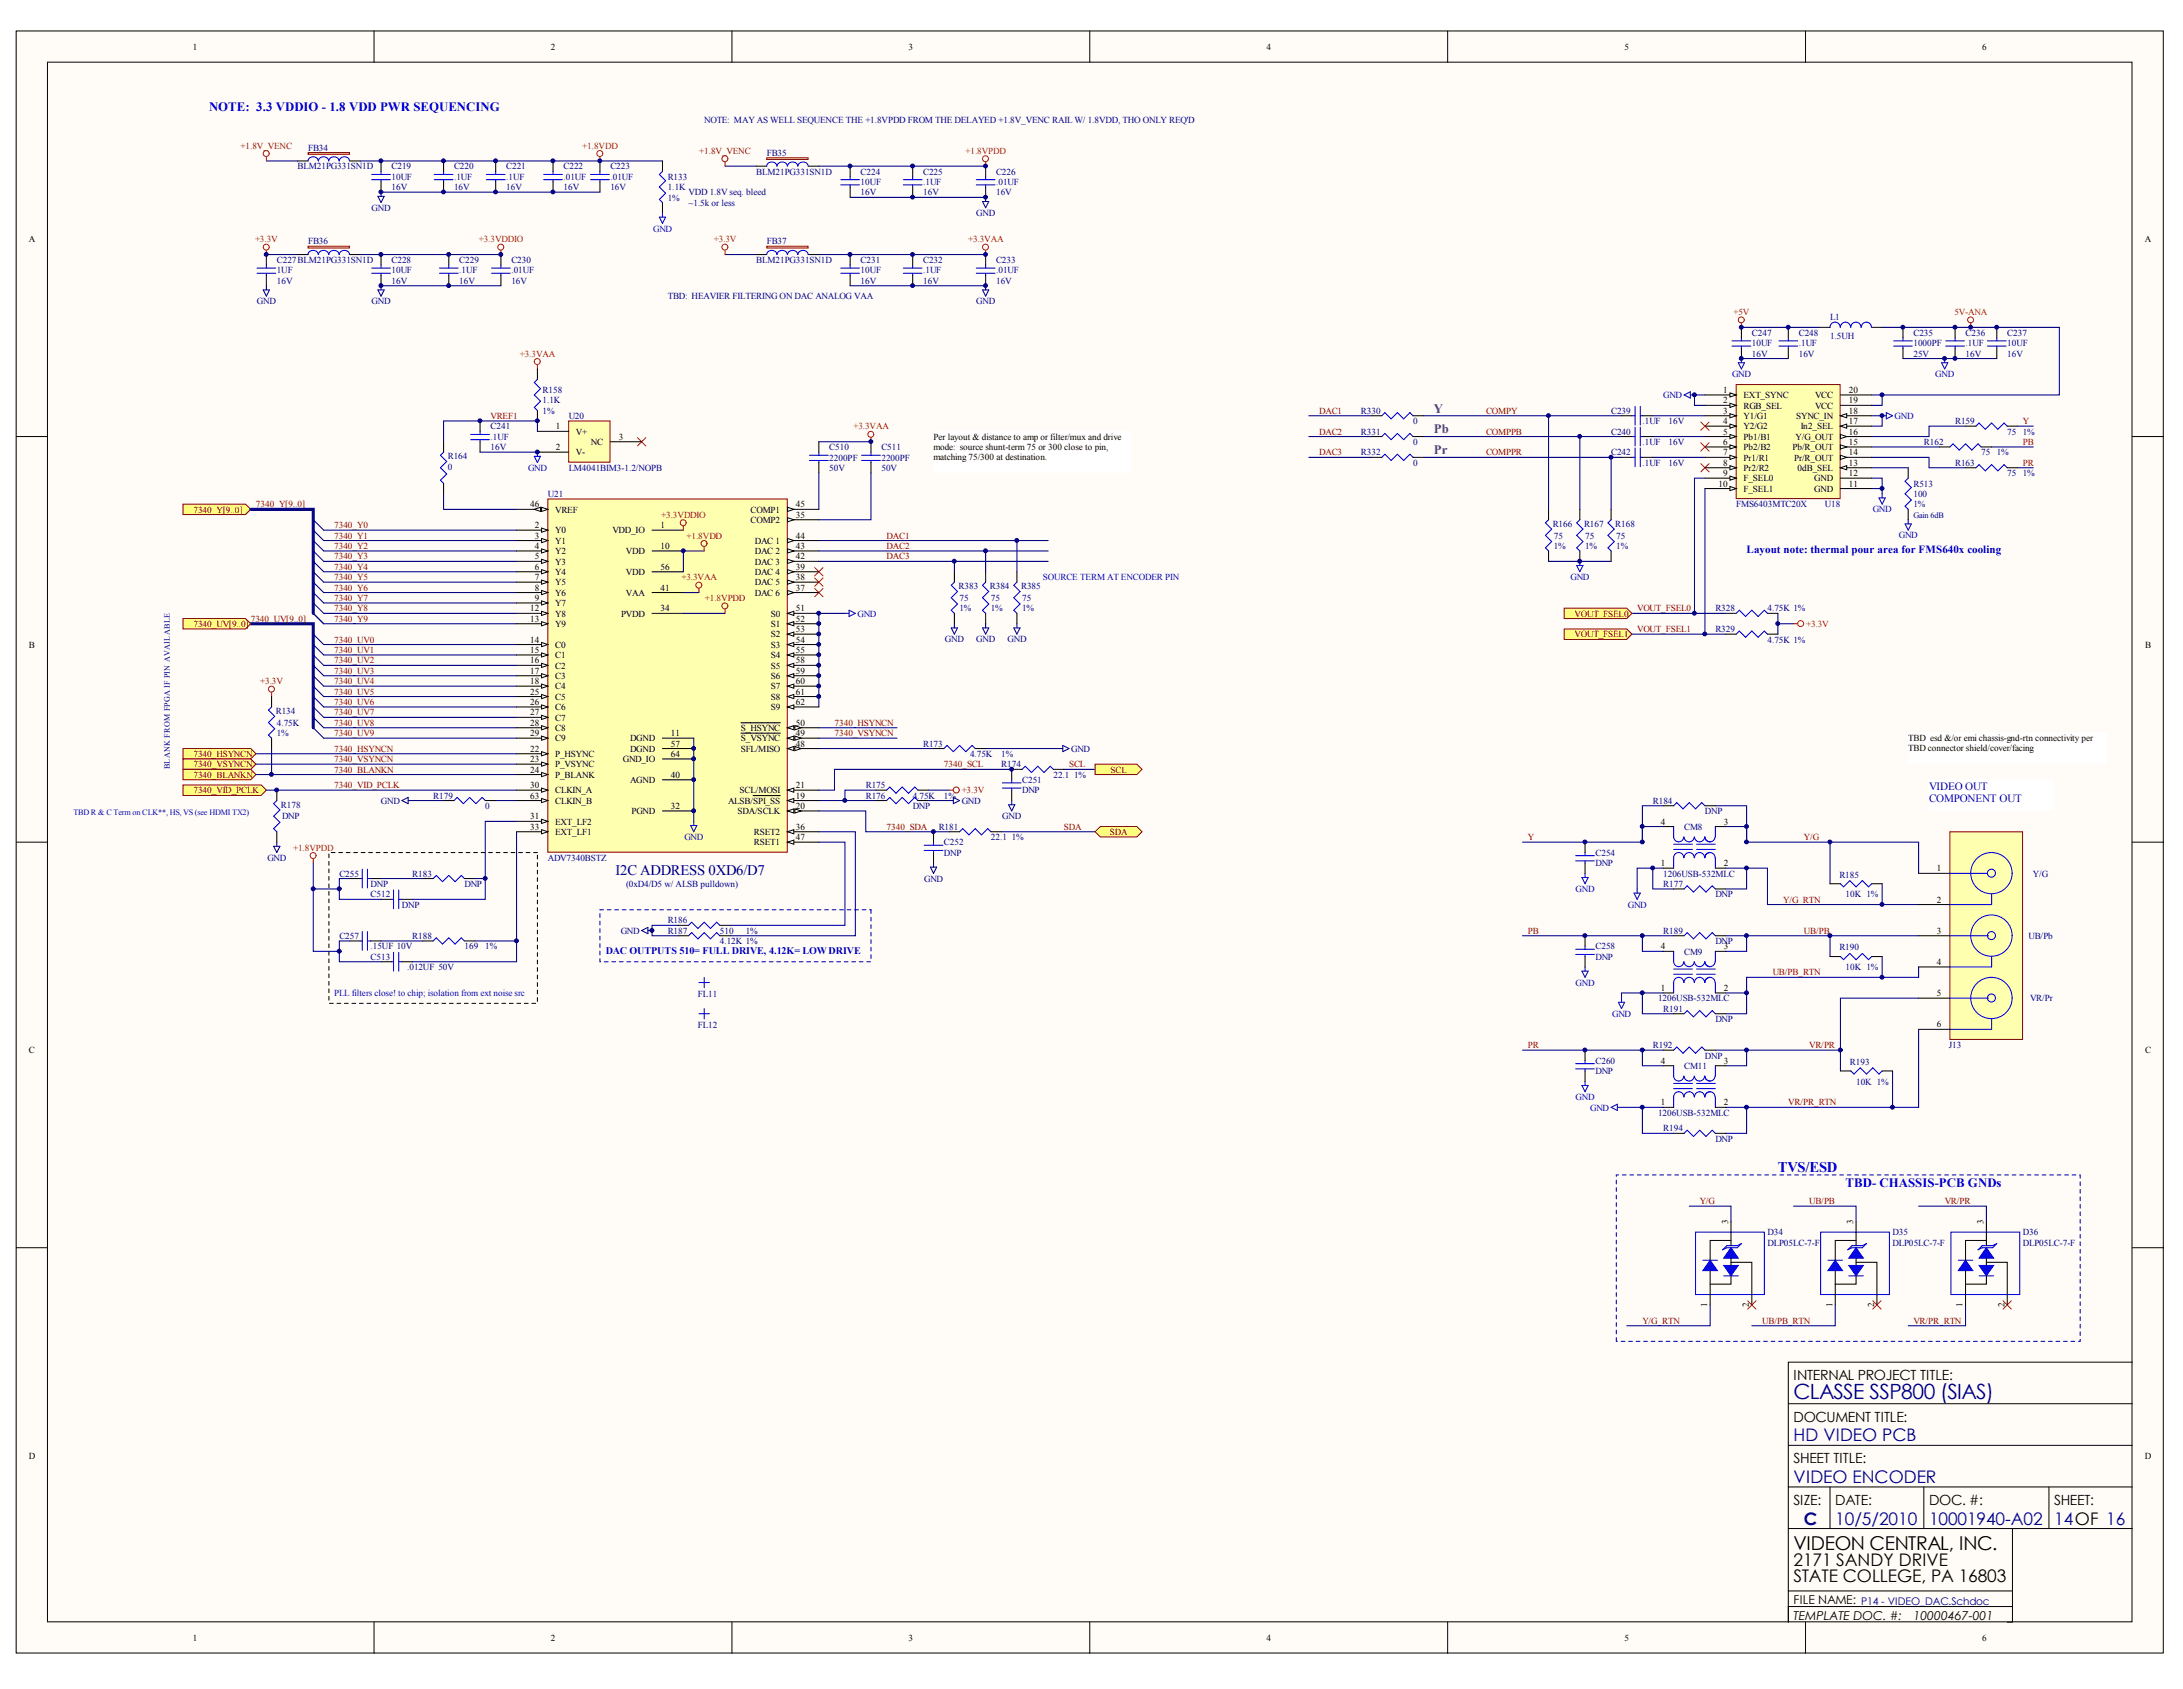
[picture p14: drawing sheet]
<svg xmlns="http://www.w3.org/2000/svg" width="279mm" height="216mm" viewBox="0 0 279 216" stroke-linecap="round" stroke-linejoin="round" font-family="sans-serif">
<defs><g id="words">
<text font-size="2.7" fill="#000080" x="229.3" y="178.9">CLASSE SSP800 (SIAS)</text>
<text font-size="2.4" x="229.3" y="198.2">VIDEON CENTRAL, INC.</text>
<g font-size="2.2" fill="#000080">
<text x="229.3" y="184.3">HD VIDEO PCB</text>
<text x="229.3" y="189.6">VIDEO ENCODER</text>
<text x="230.6" y="194.9">C</text>
<text x="234.6" y="194.9">10/5/2010</text>
<text x="246.6" y="194.9">10001940-A02</text>
<text x="262.6" y="194.9">14OF 16</text>
</g>
<g font-size="2.2">
<text x="229.3" y="200.2">2171 SANDY DRIVE</text>
<text x="229.3" y="202.2">STATE COLLEGE, PA 16803</text>
</g>
<text font-size="1.9" fill="#000080" x="78.7" y="111.9">I2C ADDRESS 0XD6/D7</text>
<text font-size="1.9" fill="#00f" x="227.3" y="149.8">TVS/ESD</text>
<g font-size="1.8">
<text x="229.3" y="176.4">INTERNAL PROJECT TITLE:</text>
<text x="229.3" y="181.7">DOCUMENT TITLE:</text>
<text x="229.3" y="187">SHEET TITLE:</text>
<text x="229.3" y="192.4">SIZE:</text>
<text x="234.6" y="192.4">DATE:</text>
<text x="246.6" y="192.4">DOC. #:</text>
<text x="262.6" y="192.4">SHEET:</text>
</g>
<g font-size="1.6" fill="#00f">
<text x="26.7" y="14.2">NOTE: 3.3 VDDIO - 1.8 VDD PWR SEQUENCING</text>
<text x="235.9" y="151.8">TBD- CHASSIS-PCB GNDs</text>
</g>
<g font-size="1.6" fill="#800080">
<text x="183.3" y="52.7">Y</text>
<text x="183.3" y="55.4">Pb</text>
<text x="183.3" y="58.1">Pr</text>
</g>
<g font-size="1.6">
<text x="229.3" y="207">TEMPLATE DOC. #:</text>
<text x="229.3" y="205">FILE NAME:</text>
<text x="244.6" y="207">10000467-001</text>
</g>
<g font-size="1.4" fill="#00f">
<text x="223.3" y="70.7">Layout note: thermal pour area for FMS640x cooling</text>
<text x="246.6" y="100.9">VIDEO OUT</text>
<text x="246.6" y="102.5">COMPONENT OUT</text>
</g>
<text font-size="1.3" fill="#00f" x="77.4" y="121.9">DAC OUTPUTS 510= FULL DRIVE, 4.12K= LOWDRIVE</text>
<text font-size="1.3" fill="#000080" x="237.9" y="205.1">P14 - VIDEO_DAC.Schdoc</text>
<g font-size="1.2">
<text x="24.7" y="6.3">1</text>
<text x="70.4" y="6.3">2</text>
<text x="116.1" y="6.3">3</text>
<text x="161.9" y="6.3">4</text>
<text x="207.6" y="6.3">5</text>
<text x="253.4" y="6.3">6</text>
<text x="3.7" y="30.9">A</text>
<text x="274.2" y="30.9">A</text>
<text x="220.3" y="50.2">1</text>
<text x="220.3" y="51.6">2</text>
<text x="220.3" y="52.9">3</text>
<text x="222.9" y="50.9">EXT_SYNC</text>
<text x="222.9" y="52.2">RGB_SEL</text>
<text x="222.9" y="53.5">Y1/G1</text>
<text x="229.6" y="53.5">SYNC_IN</text>
<text x="232" y="52.2">VCC</text>
<text x="232" y="50.9">VCC</text>
<text x="236.3" y="52.9">18</text>
<text x="236.3" y="51.6">19</text>
<text x="236.3" y="50.2">20</text>
<text x="71" y="54.9">1</text>
<text x="71" y="57.5">2</text>
<text x="73.6" y="55.5">V+</text>
<text x="73.6" y="58.2">V-</text>
<text x="75.5" y="56.9">NC</text>
<text x="79.1" y="56.2">3</text>
<text x="119.3" y="56.2">Per layout &amp; distance to amp or filter/mux and drive</text>
<text x="119.3" y="57.5">mode: source shunt-term 75 or 300 close to pin,</text>
<text x="119.3" y="58.8">matching 75/300 at destination.</text>
<text x="220.3" y="54.2">4</text>
<text x="220.3" y="55.5">5</text>
<text x="220.3" y="56.9">6</text>
<text x="220.3" y="58.2">7</text>
<text x="220.3" y="59.5">8</text>
<text x="222.9" y="54.9">Y2/G2</text>
<text x="222.9" y="56.2">Pb1/B1</text>
<text x="222.9" y="57.5">Pb2/B2</text>
<text x="222.9" y="58.9">Pr1/R1</text>
<text x="229.1" y="57.5">Pb/R_OUT</text>
<text x="229.3" y="58.9">Pr/R_OUT</text>
<text x="229.5" y="56.2">Y/G_OUT</text>
<text x="230.2" y="54.9">In2_SEL</text>
<text x="236.3" y="59.5">13</text>
<text x="236.3" y="58.2">14</text>
<text x="236.3" y="56.9">15</text>
<text x="236.3" y="55.5">16</text>
<text x="236.3" y="54.2">17</text>
<text x="67.8" y="64.8">46</text>
<text x="71" y="65.5">VREF</text>
<text x="95.9" y="65.5">COMP1</text>
<text x="101.7" y="64.8">45</text>
<text x="219.7" y="62.2">10</text>
<text x="220.3" y="60.9">9</text>
<text x="222.9" y="60.2">Pr2/R2</text>
<text x="222.9" y="61.5">F_SEL0</text>
<text x="222.9" y="62.9">F_SEL1</text>
<text x="229.8" y="60.2">0dB_SEL</text>
<text x="231.9" y="62.9">GND</text>
<text x="231.9" y="61.5">GND</text>
<text x="236.3" y="62.2">11</text>
<text x="236.3" y="60.9">12</text>
<text x="68.4" y="67.5">2</text>
<text x="68.4" y="68.8">3</text>
<text x="68.4" y="70.2">4</text>
<text x="68.4" y="71.5">5</text>
<text x="71" y="68.2">Y0</text>
<text x="71" y="69.5">Y1</text>
<text x="71" y="70.8">Y2</text>
<text x="78.3" y="68.2">VDD_IO</text>
<text x="80" y="70.8">VDD</text>
<text x="84.4" y="67.5">1</text>
<text x="84.4" y="70.2">10</text>
<text x="95.9" y="66.8">COMP2</text>
<text x="96.5" y="69.5">DAC 1</text>
<text x="96.5" y="70.8">DAC 2</text>
<text x="101.7" y="66.2">35</text>
<text x="101.7" y="68.8">44</text>
<text x="101.7" y="70.2">43</text>
<text x="101.7" y="71.5">42</text>
<text x="68.4" y="72.8">6</text>
<text x="68.4" y="74.2">7</text>
<text x="68.4" y="75.5">8</text>
<text x="68.4" y="76.8">9</text>
<text x="71" y="72.2">Y3</text>
<text x="71" y="73.5">Y4</text>
<text x="71" y="74.8">Y5</text>
<text x="71" y="76.1">Y6</text>
<text x="71" y="77.5">Y7</text>
<text x="80" y="73.5">VDD</text>
<text x="80" y="76.1">VAA</text>
<text x="84.4" y="72.8">56</text>
<text x="84.4" y="75.5">41</text>
<text x="96.5" y="72.2">DAC 3</text>
<text x="96.5" y="73.5">DAC 4</text>
<text x="96.5" y="74.8">DAC 5</text>
<text x="96.5" y="76.1">DAC 6</text>
<text x="101.7" y="72.8">39</text>
<text x="101.7" y="74.2">38</text>
<text x="101.7" y="75.5">37</text>
<text x="3.7" y="82.8">B</text>
<text x="67.8" y="78.1">12</text>
<text x="67.8" y="79.5">13</text>
<text x="67.8" y="82.1">14</text>
<text x="67.8" y="83.5">15</text>
<text x="71" y="78.8">Y8</text>
<text x="71" y="80.1">Y9</text>
<text x="71" y="82.8">C0</text>
<text x="79.4" y="78.8">PVDD</text>
<text x="84.4" y="78.1">34</text>
<text x="98.5" y="78.8">S0</text>
<text x="98.5" y="80.1">S1</text>
<text x="98.5" y="81.5">S2</text>
<text x="98.5" y="82.8">S3</text>
<text x="101.7" y="78.1">51</text>
<text x="101.7" y="79.5">52</text>
<text x="101.7" y="80.8">53</text>
<text x="101.7" y="82.1">54</text>
<text x="101.7" y="83.5">55</text>
<text x="274.2" y="82.8">B</text>
<text x="67.8" y="84.8">16</text>
<text x="67.8" y="86.1">17</text>
<text x="67.8" y="87.4">18</text>
<text x="67.8" y="88.8">25</text>
<text x="71" y="84.1">C1</text>
<text x="71" y="85.5">C2</text>
<text x="71" y="86.8">C3</text>
<text x="71" y="88.1">C4</text>
<text x="71" y="89.4">C5</text>
<text x="98.5" y="84.1">S4</text>
<text x="98.5" y="85.5">S5</text>
<text x="98.5" y="86.8">S6</text>
<text x="98.5" y="88.1">S7</text>
<text x="98.5" y="89.4">S8</text>
<text x="101.7" y="84.8">58</text>
<text x="101.7" y="86.1">59</text>
<text x="101.7" y="87.4">60</text>
<text x="101.7" y="88.8">61</text>
<text x="67.8" y="90.1">26</text>
<text x="67.8" y="91.4">27</text>
<text x="67.8" y="92.8">28</text>
<text x="67.8" y="94.1">29</text>
<text x="71" y="90.8">C6</text>
<text x="71" y="92.1">C7</text>
<text x="71" y="93.4">C8</text>
<text x="71" y="94.8">C9</text>
<text x="80.5" y="94.8">DGND</text>
<text x="85.8" y="94.1">11</text>
<text x="85.8" y="95.4">57</text>
<text x="94.7" y="93.4">S_HSYNC</text>
<text x="94.7" y="94.8">S_VSYNC</text>
<text x="98.5" y="90.8">S9</text>
<text x="101.7" y="90.1">62</text>
<text x="101.7" y="92.8">50</text>
<text x="101.7" y="94.1">49</text>
<text x="101.7" y="95.4">48</text>
<text x="243.9" y="94.7">TBD esd &amp;/or emi chassis-gnd-rtn connectivity per</text>
<text x="67.8" y="97.4">23</text>
<text x="67.8" y="98.7">24</text>
<text x="67.8" y="100.7">30</text>
<text x="67.8" y="96.1">22</text>
<text x="71" y="98.1">P_VSYNC</text>
<text x="71" y="99.4">P_BLANK</text>
<text x="71" y="101.4">CLKIN_A</text>
<text x="71" y="96.8">P_HSYNC</text>
<text x="79.6" y="97.4">GND_IO</text>
<text x="80.5" y="96.1">DGND</text>
<text x="80.5" y="100.1">AGND</text>
<text x="85.8" y="96.8">64</text>
<text x="85.8" y="99.4">40</text>
<text x="94.5" y="101.4">SCL/MOSI</text>
<text x="94.7" y="96.1">SFL/MISO</text>
<text x="101.7" y="100.7">21</text>
<text x="243.9" y="96">TBD connector shield/cover/facing</text>
<text x="67.8" y="102.1">63</text>
<text x="67.8" y="104.7">31</text>
<text x="67.8" y="106.1">33</text>
<text x="71" y="102.7">CLKIN_B</text>
<text x="71" y="105.4">EXT_LF2</text>
<text x="71" y="106.7">EXT_LF1</text>
<text x="80.7" y="104.1">PGND</text>
<text x="85.8" y="103.4">32</text>
<text x="93.1" y="102.7">ALSB/SPI_SS</text>
<text x="94.3" y="104.1">SDA/SCLK</text>
<text x="96.4" y="106.7">RSET2</text>
<text x="101.7" y="102.1">19</text>
<text x="101.7" y="103.4">20</text>
<text x="101.7" y="106.1">36</text>
<text x="101.7" y="107.4">47</text>
<text x="212.3" y="105.4">4</text>
<text x="220.3" y="105.4">3</text>
<text x="96.4" y="108.1">RSET1</text>
<text x="212.3" y="110.7">1</text>
<text x="220.3" y="110.7">2</text>
<text x="247.6" y="111.4">1</text>
<text x="247.6" y="119.4">3</text>
<text x="247.6" y="115.4">2</text>
<text x="212.3" y="121.3">4</text>
<text x="220.3" y="121.3">3</text>
<text x="247.6" y="123.3">4</text>
<text x="212.3" y="126.7">1</text>
<text x="220.3" y="126.7">2</text>
<text x="247.6" y="127.3">5</text>
<text x="247.6" y="131.3">6</text>
<text x="3.7" y="134.6">C</text>
<text x="212.3" y="136">4</text>
<text x="220.3" y="136">3</text>
<text x="274.2" y="134.6">C</text>
<text x="212.3" y="141.3">1</text>
<text x="220.3" y="141.3">2</text>
<text x="220.9" y="156.4" transform="rotate(-90 220.9 156.4)">3</text>
<text x="236.9" y="156.4" transform="rotate(-90 236.9 156.4)">3</text>
<text x="253.5" y="156.4" transform="rotate(-90 253.5 156.4)">3</text>
<text x="218.2" y="167.1" transform="rotate(-90 218.2 167.1)">1</text>
<text x="223.6" y="167.1" transform="rotate(-90 223.6 167.1)">2</text>
<text x="234.2" y="167.1" transform="rotate(-90 234.2 167.1)">1</text>
<text x="239.6" y="167.1" transform="rotate(-90 239.6 167.1)">2</text>
<text x="250.9" y="167.1" transform="rotate(-90 250.9 167.1)">1</text>
<text x="256.2" y="167.1" transform="rotate(-90 256.2 167.1)">2</text>
<text x="3.7" y="186.5">D</text>
<text x="274.2" y="186.5">D</text>
<text x="24.7" y="209.7">1</text>
<text x="70.4" y="209.7">2</text>
<text x="116.1" y="209.7">3</text>
<text x="161.9" y="209.7">4</text>
<text x="207.6" y="209.7">5</text>
<text x="253.4" y="209.7">6</text>
</g>
<g font-size="1.2" fill="#000080">
<text x="90" y="15.7">NOTE: MAY AS WELL SEQUENCE THE +1.8VPDD FROM THE DELAYED +1.8V_VENC RAIL W/ 1.8VDD, THO ONLY REQ'D</text>
<text x="38" y="21.6">BLM21PG331SN1D</text>
<text x="39.4" y="19.3">FB34</text>
<text x="50" y="23">10UF</text>
<text x="50" y="21.6">C219</text>
<text x="58" y="23">.1UF</text>
<text x="58" y="21.6">C220</text>
<text x="64.7" y="23">.1UF</text>
<text x="64.7" y="21.6">C221</text>
<text x="72" y="23">.01UF</text>
<text x="72" y="21.6">C222</text>
<text x="78" y="23">.01UF</text>
<text x="78" y="21.6">C223</text>
<text x="85.4" y="23">R133</text>
<text x="96.7" y="22.3">BLM21PG331SN1D</text>
<text x="98" y="19.9">FB35</text>
<text x="110" y="23.6">10UF</text>
<text x="110" y="22.3">C224</text>
<text x="118" y="23.6">.1UF</text>
<text x="118" y="22.3">C225</text>
<text x="127.3" y="23.6">.01UF</text>
<text x="127.3" y="22.3">C226</text>
<text x="47.5" y="26.9">GND</text>
<text x="50" y="24.3">16V</text>
<text x="58" y="24.3">16V</text>
<text x="64.7" y="24.3">16V</text>
<text x="72" y="24.3">16V</text>
<text x="78" y="24.3">16V</text>
<text x="85.4" y="25.6">1%</text>
<text x="85.4" y="24.3">1.1K</text>
<text x="88" y="25">VDD 1.8V seq. bleed</text>
<text x="88" y="26.3">~1.5k or less</text>
<text x="110" y="25">16V</text>
<text x="118" y="25">16V</text>
<text x="124.8" y="27.6">GND</text>
<text x="127.3" y="25">16V</text>
<text x="35.4" y="34.9">1UF</text>
<text x="35.4" y="33.6">C227BLM21PG331SN1D</text>
<text x="39.4" y="31.2">FB36</text>
<text x="50" y="34.9">10UF</text>
<text x="50" y="33.6">C228</text>
<text x="58.7" y="34.9">.1UF</text>
<text x="58.7" y="33.6">C229</text>
<text x="65.4" y="34.9">.01UF</text>
<text x="65.4" y="33.6">C230</text>
<text x="96.7" y="33.6">BLM21PG331SN1D</text>
<text x="98" y="31.2">FB37</text>
<text x="110" y="34.9">10UF</text>
<text x="110" y="33.6">C231</text>
<text x="118" y="34.9">.1UF</text>
<text x="118" y="33.6">C232</text>
<text x="127.3" y="34.9">.01UF</text>
<text x="127.3" y="33.6">C233</text>
<text x="32.9" y="38.9">GND</text>
<text x="35.4" y="36.3">16V</text>
<text x="47.5" y="38.9">GND</text>
<text x="50" y="36.3">16V</text>
<text x="58.7" y="36.3">16V</text>
<text x="65.4" y="36.3">16V</text>
<text x="85.4" y="38.3">TBD: HEAVIER FILTERING ON DAC ANALOG VAA</text>
<text x="110" y="36.3">16V</text>
<text x="118" y="36.3">16V</text>
<text x="124.8" y="38.9">GND</text>
<text x="127.3" y="36.3">16V</text>
<text x="233.9" y="40.9">L1</text>
<text x="223.9" y="45.6">16V</text>
<text x="223.9" y="44.2">10UF</text>
<text x="223.9" y="42.9">C247</text>
<text x="229.9" y="45.6">16V</text>
<text x="229.9" y="44.2">.1UF</text>
<text x="229.9" y="42.9">C248</text>
<text x="233.9" y="43.3">1.5UH</text>
<text x="244.6" y="45.6">25V</text>
<text x="244.6" y="44.2">1000PF</text>
<text x="244.6" y="42.9">C235</text>
<text x="251.2" y="45.6">16V</text>
<text x="251.2" y="44.2">.1UF</text>
<text x="251.2" y="42.9">C236</text>
<text x="256.6" y="45.6">16V</text>
<text x="256.6" y="44.2">10UF</text>
<text x="256.6" y="42.9">C237</text>
<text x="69.4" y="52.9">1%</text>
<text x="69.4" y="51.6">1.1K</text>
<text x="69.4" y="50.2">R158</text>
<text x="72.7" y="53.5">U20</text>
<text x="174" y="52.9">R330</text>
<text x="205.9" y="52.9">C239</text>
<text x="57.2" y="58.7">R164</text>
<text x="62.7" y="57.5">16V</text>
<text x="62.7" y="56.2">.1UF</text>
<text x="62.7" y="54.9">C241</text>
<text x="106" y="58.9">2200PF</text>
<text x="106" y="57.5">C510</text>
<text x="112.7" y="58.9">2200PF</text>
<text x="112.7" y="57.5">C511</text>
<text x="174" y="55.5">R331</text>
<text x="174" y="58.2">R332</text>
<text x="180.6" y="54.2">0</text>
<text x="180.6" y="56.9">0</text>
<text x="180.6" y="59.5">0</text>
<text x="205.9" y="55.5">C240</text>
<text x="205.9" y="58.2">C242</text>
<text x="209.9" y="54.2">.1UF</text>
<text x="209.9" y="56.9">.1UF</text>
<text x="209.9" y="59.5">.1UF</text>
<text x="213.3" y="54.2">16V</text>
<text x="213.3" y="56.9">16V</text>
<text x="213.3" y="59.5">16V</text>
<text x="245.9" y="56.9">R162</text>
<text x="249.9" y="59.5">R163</text>
<text x="249.9" y="54.2">R159</text>
<text x="253.2" y="58.2">75</text>
<text x="255.2" y="58.2">1%</text>
<text x="256.6" y="55.5">75</text>
<text x="258.6" y="55.5">1%</text>
<text x="57.2" y="60.1">0</text>
<text x="70" y="63.5">U21</text>
<text x="72.7" y="60.2">LM4041BIM3-1.2/NOPB</text>
<text x="106" y="60.2">50V</text>
<text x="112.7" y="60.2">50V</text>
<text x="221.9" y="64.8">FMS6403MTC20X</text>
<text x="233.3" y="64.8">U18</text>
<text x="244.6" y="64.8">1%</text>
<text x="244.6" y="63.5">100</text>
<text x="244.6" y="62.2">R513</text>
<text x="256.6" y="60.9">75</text>
<text x="258.6" y="60.9">1%</text>
<text x="198.5" y="67.4">R166</text>
<text x="198.6" y="70.2">1%</text>
<text x="198.6" y="68.8">75</text>
<text x="202.5" y="67.4">R167</text>
<text x="202.6" y="70.2">1%</text>
<text x="202.6" y="68.8">75</text>
<text x="206.5" y="67.4">R168</text>
<text x="206.6" y="70.2">1%</text>
<text x="206.6" y="68.8">75</text>
<text x="122.5" y="75.4">R383</text>
<text x="122.7" y="76.8">75</text>
<text x="126.5" y="75.4">R384</text>
<text x="126.7" y="76.8">75</text>
<text x="130.5" y="75.4">R385</text>
<text x="130.7" y="76.8">75</text>
<text x="120.8" y="82.1">GND</text>
<text x="122.7" y="78.1">1%</text>
<text x="124.8" y="82.1">GND</text>
<text x="126.7" y="78.1">1%</text>
<text x="128.8" y="82.1">GND</text>
<text x="130.7" y="78.1">1%</text>
<text x="219.3" y="78.1">R328</text>
<text x="219.3" y="80.8">R329</text>
<text x="225.9" y="78.1">4.75K 1%</text>
<text x="225.9" y="82.1">4.75K 1%</text>
<text x="35.2" y="91.3">R134</text>
<text x="35.4" y="94.1">1%</text>
<text x="35.4" y="92.8">4.75K</text>
<text x="118" y="95.4">R173</text>
<text x="110.7" y="100.7">R175</text>
<text x="124" y="96.8">4.75K</text>
<text x="128" y="96.8">1%</text>
<text x="128" y="98.1">R174</text>
<text x="130.7" y="101.4">DNP</text>
<text x="130.7" y="100.1">C251</text>
<text x="134.7" y="99.4">22.1</text>
<text x="136.9" y="96.1">GND</text>
<text x="137.3" y="99.4">1%</text>
<text x="35.9" y="103.3">R178</text>
<text x="36" y="104.7">DNP</text>
<text x="48.7" y="102.7">GND</text>
<text x="55.4" y="102.1">R179</text>
<text x="62" y="103.4">0</text>
<text x="110.7" y="102.1">R176</text>
<text x="116.7" y="102.1">4.75K</text>
<text x="116.7" y="103.4">DNP</text>
<text x="120" y="106.1">R181</text>
<text x="120.7" y="102.1">1%</text>
<text x="122.9" y="102.7">GND</text>
<text x="126.7" y="107.4">22.1</text>
<text x="128.1" y="104.7">GND</text>
<text x="129.3" y="107.4">1%</text>
<text x="211.3" y="102.7">R184</text>
<text x="215.3" y="106.1">CM8</text>
<text x="217.9" y="104.1">DNP</text>
<text x="34.2" y="110">GND</text>
<text x="43.4" y="112">C255</text>
<text x="47.4" y="113.4">DNP</text>
<text x="52.7" y="112">R183</text>
<text x="59.4" y="113.4">DNP</text>
<text x="70" y="110">ADV7340BSTZ</text>
<text x="80" y="113.4">(0xD4/D5 w/ ALSB pulldown)</text>
<text x="118.1" y="112.7">GND</text>
<text x="120.7" y="109.4">DNP</text>
<text x="120.7" y="108.1">C252</text>
<text x="203.9" y="110.7">DNP</text>
<text x="203.9" y="109.4">C254</text>
<text x="212.6" y="113.4">R177</text>
<text x="212.6" y="112">1206USB-532MLC</text>
<text x="235.1" y="112.2">R185</text>
<text x="259.8" y="112">Y/G</text>
<text x="47.4" y="114.7">C512</text>
<text x="51.4" y="116">DNP</text>
<text x="79.3" y="119.4">GND</text>
<text x="85.4" y="119.4">R187</text>
<text x="85.4" y="118">R186</text>
<text x="92" y="119.4">510</text>
<text x="95.3" y="119.4">1%</text>
<text x="212.6" y="119.4">R189</text>
<text x="219.3" y="114.7">DNP</text>
<text x="235.9" y="114.7">10K 1%</text>
<text x="43.4" y="120">C257</text>
<text x="47.4" y="121.3">.15UF 10V</text>
<text x="47.4" y="122.7">C513</text>
<text x="52" y="124">.012UF 50V</text>
<text x="52.7" y="120">R188</text>
<text x="59.4" y="121.3">169</text>
<text x="62" y="121.3">1%</text>
<text x="92" y="120.7">4.12K 1%</text>
<text x="203.9" y="122.7">DNP</text>
<text x="203.9" y="121.3">C258</text>
<text x="215.3" y="122">CM9</text>
<text x="219.3" y="120.7">DNP</text>
<text x="235.1" y="121.5">R190</text>
<text x="235.9" y="124">10K 1%</text>
<text x="259.3" y="120">UB/Pb</text>
<text x="89.2" y="127.5">FL11</text>
<text x="89.2" y="131.5">FL12</text>
<text x="211.9" y="128">1206USB-532MLC</text>
<text x="212.6" y="129.3">R191</text>
<text x="219.3" y="130.7">DNP</text>
<text x="259.5" y="128">VR/Pr</text>
<text x="203.9" y="137.3">DNP</text>
<text x="203.9" y="136">C260</text>
<text x="211.3" y="134">R192</text>
<text x="215.3" y="136.6">CM11</text>
<text x="217.9" y="135.3">DNP</text>
<text x="236.5" y="136.1">R193</text>
<text x="249.1" y="134">J13</text>
<text x="211.9" y="142.6">1206USB-532MLC</text>
<text x="237.3" y="138.6">10K 1%</text>
<text x="212.6" y="144.6">R194</text>
<text x="219.3" y="145.9">DNP</text>
<text x="225.9" y="159.2">DLP05LC-7-F</text>
<text x="225.9" y="157.9">D34</text>
<text x="241.9" y="159.2">DLP05LC-7-F</text>
<text x="241.9" y="157.9">D35</text>
<text x="258.6" y="159.2">DLP05LC-7-F</text>
<text x="258.6" y="157.9">D36</text>
</g>
<g font-size="1.2" fill="#bf0000">
<text x="30.8" y="19">+1.8V_VENC</text>
<text x="89.4" y="19.6">+1.8V_VENC</text>
<text x="33.3" y="87.4">+3.3V</text>
<text x="122.9" y="101.4">+3.3V</text>
</g>
<g font-size="1.2" fill="#f00">
<text x="74.4" y="19">+1.8VDD</text>
<text x="123.4" y="19.6">+1.8VPDD</text>
<text x="32.6" y="30.9">+3.3V</text>
<text x="61.2" y="30.9">+3.3VDDIO</text>
<text x="91.2" y="30.9">+3.3V</text>
<text x="123.7" y="30.9">+3.3VAA</text>
<text x="221.6" y="40.3">+5V</text>
<text x="249.8" y="40.3">5V-ANA</text>
<text x="66.4" y="45.6">+3.3VAA</text>
<text x="109.1" y="54.9">+3.3VAA</text>
<text x="84.5" y="66.2">+3.3VDDIO</text>
<text x="87.8" y="68.8">+1.8VDD</text>
<text x="87.1" y="74.2">+3.3VAA</text>
<text x="90.1" y="76.8">+1.8VPDD</text>
<text x="230.9" y="80.1">+3.3V</text>
<text x="37.5" y="108.7">+1.8VPDD</text>
</g>
<g font-size="1.2" fill="#00f">
<text x="83.5" y="29.6">GND</text>
<text x="67.5" y="60.2">GND</text>
<text x="133.3" y="74.2">SOURCE TERM AT ENCODER PIN</text>
<text x="42.7" y="127.3">PLL filters close! to chip; isolation from ext noise src</text>
</g>
<g font-size="1.2" fill="#800000">
<text x="62.7" y="53.5">VREF1</text>
<text x="168.6" y="52.9">DAC1</text>
<text x="190" y="52.9">COMPY</text>
<text x="168.6" y="55.5">DAC2</text>
<text x="168.6" y="58.2">DAC3</text>
<text x="190" y="55.5">COMPPB</text>
<text x="190" y="58.2">COMPPR</text>
<text x="258.6" y="54.2">Y</text>
<text x="258.6" y="56.9">PB</text>
<text x="258.6" y="59.5">PR</text>
<text x="24.7" y="65.5">7340_Y[9..0]</text>
<text x="32.7" y="64.8">7340_Y[9..0]</text>
<text x="42.7" y="67.5">7340_Y0</text>
<text x="42.7" y="68.8">7340_Y1</text>
<text x="42.7" y="70.2">7340_Y2</text>
<text x="42.7" y="71.5">7340_Y3</text>
<text x="113.3" y="68.8">DAC1</text>
<text x="113.3" y="70.2">DAC2</text>
<text x="113.3" y="71.5">DAC3</text>
<text x="42.7" y="72.8">7340_Y4</text>
<text x="42.7" y="74.2">7340_Y5</text>
<text x="42.7" y="75.5">7340_Y6</text>
<text x="42.7" y="76.8">7340_Y7</text>
<text x="24.7" y="80.1">7340_UV[9..0]</text>
<text x="32.1" y="79.5">7340_UV[9..0]</text>
<text x="42.7" y="78.1">7340_Y8</text>
<text x="42.7" y="79.5">7340_Y9</text>
<text x="42.7" y="82.1">7340_UV0</text>
<text x="42.7" y="83.5">7340_UV1</text>
<text x="201.3" y="78.8">VOUT_FSEL0</text>
<text x="201.3" y="81.5">VOUT_FSEL1</text>
<text x="209.3" y="78.1">VOUT_FSEL0</text>
<text x="209.3" y="80.8">VOUT_FSEL1</text>
<text x="42.7" y="84.8">7340_UV2</text>
<text x="42.7" y="86.1">7340_UV3</text>
<text x="42.7" y="87.4">7340_UV4</text>
<text x="42.7" y="88.8">7340_UV5</text>
<text x="42.7" y="90.1">7340_UV6</text>
<text x="42.7" y="91.4">7340_UV7</text>
<text x="42.7" y="92.8">7340_UV8</text>
<text x="42.7" y="94.1">7340_UV9</text>
<text x="106.7" y="92.8">7340_HSYNCN</text>
<text x="106.7" y="94.1">7340_VSYNCN</text>
<text x="24.7" y="96.8">7340_HSYNCN</text>
<text x="24.7" y="98.1">7340_VSYNCN</text>
<text x="24.7" y="99.4">7340_BLANKN</text>
<text x="24.7" y="101.4">7340_VID_PCLK</text>
<text x="42.7" y="96.1">7340_HSYNCN</text>
<text x="42.7" y="97.4">7340_VSYNCN</text>
<text x="42.7" y="98.7">7340_BLANKN</text>
<text x="42.7" y="100.7">7340_VID_PCLK</text>
<text x="120.7" y="98.1">7340_SCL</text>
<text x="136.7" y="98.1">SCL</text>
<text x="142" y="98.7">SCL</text>
<text x="113.3" y="106.1">7340_SDA</text>
<text x="136" y="106.1">SDA</text>
<text x="141.9" y="106.7">SDA</text>
<text x="195.3" y="107.4">Y</text>
<text x="230.6" y="107.4">Y/G</text>
<text x="195.3" y="119.4">PB</text>
<text x="227.9" y="115.4">Y/G_RTN</text>
<text x="230.6" y="119.4">UB/PB</text>
<text x="226.6" y="124.7">UB/PB_RTN</text>
<text x="195.3" y="134">PR</text>
<text x="231.3" y="134">VR/PR</text>
<text x="228.6" y="141.3">VR/PR_RTN</text>
<text x="217.3" y="153.9">Y/G</text>
<text x="231.3" y="153.9">UB/PB</text>
<text x="248.6" y="153.9">VR/PR</text>
<text x="209.9" y="169.2">Y/G_RTN</text>
<text x="225.3" y="169.2">UB/PB_RTN</text>
<text x="244.6" y="169.2">VR/PR_RTN</text>
</g>
<g font-size="1.2" fill="#0000bf">
<text x="212.6" y="50.9">GND</text>
<text x="221.4" y="48.2">GND</text>
<text x="242.2" y="53.5">GND</text>
<text x="247.4" y="48.2">GND</text>
<text x="239.4" y="65.5">GND</text>
<text x="242.7" y="68.8">GND</text>
<text x="200.7" y="74.1">GND</text>
<text x="109.6" y="78.8">GND</text>
<text x="87.5" y="107.4">GND</text>
<text x="201.4" y="114">GND</text>
<text x="208.1" y="116">GND</text>
<text x="201.4" y="126">GND</text>
<text x="206.1" y="130">GND</text>
<text x="201.4" y="140.6">GND</text>
<text x="203.3" y="142">GND</text>
</g>
<text font-size="1.1" fill="#000080" x="244.6" y="66.2">Gain 6dB</text>
<text font-size="1.1" fill="#00f" x="9.4" y="104.1">TBD R &amp; C Term on CLK**, HS, VS(see HDMI TX2)</text>
<text font-size="1" fill="#000080" x="21.7" y="98.3" transform="rotate(-90 21.7 98.3)">BLANK FROM FPGA IF PIN AVAILABLE</text>
</g></defs>
<g fill="#fffcf8" stroke="#000" stroke-width=".13">
<path d="M2.1 4h274.4v207.3h-274.4z"/>
<path d="M6.1 7.9h266.4v199.4h-266.4z"/>
</g>
<g fill="none" stroke="#000" stroke-width=".13">
<path d="M47.8 4v3.9M93.6 4v3.9M139.3 4v3.9M185 4v3.9M230.8 4v3.9M2.1 55.8h4M272.6 55.8h4M2.1 107.7h4M272.6 107.7h4M2.1 159.5h4M272.6 159.5h4M228.6 179.4h44"/>
<path d="M272.6 174.1h-44v16M228.6 184.8h44M233.9 190.1v5.3M245.9 190.1v5.3M257.9 195.4h-.7v12h-.6M261.9 190.1v5.3M272.6 190.1h-44v5.3M272.6 195.4h-44v8M47.8 207.4v3.9M93.6 207.4v3.9M139.3 207.4v3.9M185 207.4v3.9"/>
<path d="M230.8 207.4v3.9M257.2 203.4h-28.6v4v-2h28.6"/>
</g>
<g fill="none" stroke="#000080" stroke-width=".13">
<path d="M33.6 37.1h.8l-.4 .8zM34 32.5h4M34 36.5v.6M48.3 37.1h.8l-.4 .8zM48.3 25.1h.8l-.4 .8zM64 36.5h-15.3v.6M76.7 24.6h-28v.5M125.6 25.8h.8l-.4 .8zM126 25.2v.6M61.4 57.8h7.3M68.7 55.1v-1.3h-12v2M201.9 55.8v9.3"/>
<path d="M205.9 58.5v6.6M207.3 53.1h-9.4v12M211.3 58.5h6.6M211.3 55.8h6.6M211.3 53.1h6.6M217.9 50.5h-1.3v1.3h1.3M239.3 53.1h1.3v1.4h-1.3M239.3 58.5h7.3v1.3h4.6M239.3 57.1h8.6M251.2 54.5h-4.6v1.3h-7.3M254.6 57.1h5.3M257.9 54.5h2"/>
<path d="M257.9 59.8h2M40 70.4l1.4 1.4h24.6M40 78.4l1.4 1.3h24.6M40 73.1l1.4 1.3h24.6M40 71.8l1.4 1.3h24.6M40 69.1l1.4 1.3h24.6M40 67.8l1.4 1.3h24.6M40 66.4l1.4 1.4h24.6M40 77.1l1.4 1.3h24.6M40 75.7l1.4 1.4h24.6M40 74.4l1.4 1.3h24.6M56.7 63.1v2h9.3"/>
<path d="M104.7 60.5v4.6M108 78.4h-3.3v12M111.3 60.5v5.9h-6.6M197.9 71.8h8M239.3 61.1h1.3v1.4h-1.3M40 93l1.4 1.4h24.6M40 91.7l1.4 1.3h24.6M40 90.4l1.4 1.3h24.6M40 89l1.4 1.4h24.6M40 87.7l1.4 1.3h24.6M40 86.4l1.4 1.3h24.6M40 85.1l1.4 1.3h24.6"/>
<path d="M40 83.7l1.4 1.4h24.6M40 81.1l1.4 1.3h24.6M40 82.4l1.4 1.3h24.6M104.7 93h10M104.7 94.4h10M129.3 98.3h-22.6v2.7h-2M66 105h-4v7.3M82 118.9l.8-.3v.7zM82.8 118.9h.6M86.7 118.3h-3.3v1.3h3.3M104.7 107.7h3.3v10.6h-14.7M104.7 106.3h4.6v13.3h-16"/>
<path d="M104.7 103.7h6v2.6h10.6M104.7 102.3h3.3M112 101h-4v1.3h4M118.7 102.3h3.2M118.7 101h2.6M118.9 110.8h.8l-.4 .8zM119.3 110.3v.5M121.9 101.9l.8 .4-.8 .4zM128.9 102.9h.8l-.4 .8zM129.3 102.3v.6M194.6 119.6h15.3v2h2.7M209.9 105.7v2h-15.3"/>
<path d="M209.9 119.6h4M212.6 103h-2.7v4.7M219.3 103h4v4.7M220.6 119.6h2.7v2h-2.7M220.6 111h5.3v4.6h19.4M223.3 111v2.6h-2.7M223.3 105.7v2h22v3.9M223.3 119.6h22M233.9 107.7v5.3M233.9 119.6v2.7M240.6 113v2.6M194.6 134.2h15.3v2h2.7"/>
<path d="M209.9 126.9v2.7h4M209.9 134.2h2.7M212.6 126.9h-5.3v.7M219.3 134.2h4v2h-2.7M223.3 134.2h12v2.7M240.6 122.3v2.6M241.9 136.9v4.6M245.3 131.6v9.9h-24.7M245.3 127.6h-10v6.6M245.3 123.6v1.3h-22v4.7h-2.7M207.3 141.5h5.3M209.9 141.5v3.4h4"/>
<path d="M223.3 141.5v3.4h-2.7"/>
</g>
<g fill="none" stroke="#0000bf" stroke-width=".13">
<path d="M215.3 50.5l.8-.4v.8zM216.1 50.5h.5M222.2 46.4h.8l-.4 .8zM222.6 45.8v.6M240.6 53.1h.5M241.1 52.7l.8 .4-.8 .4zM248.2 46.4h.8l-.4 .8zM248.6 45.8v.6M108 78.4h.5M108.5 78l.8 .4-.8 .4zM201.5 72.3h.8l-.4 .8zM201.9 71.8v.5"/>
<path d="M240.2 63.6h.8l-.4 .8zM240.6 63.1v.5M202.2 112.2h.8l-.4 .8zM202.6 111.6v.6M208.9 114.2h.8l-.4 .8zM209.3 113.6v.6M202.2 124.1h.8l-.4 .8zM202.2 138.8h.8l-.4 .8zM202.6 123.6v.5M202.6 138.2v.6M206.9 128.1h.8l-.4 .8zM207.3 127.6v.5"/>
<path d="M205.9 141.5l.8-.3v.7zM206.7 141.5h.6"/>
</g>
<path d="M68.3 58.3h.8l-.4 .8zM68.7 57.8v.5" fill="none" stroke="#00f" stroke-width=".13"/>
<g fill="none" stroke="#f00" stroke-width=".13">
<path d="M34 32v.5M64 32v.5M76.7 20v.6M126 20.7v.5M68.7 46.6v.6M81.5 55.9l1.1 1.1M82.6 55.9l-1.1 1.1M111.3 55.9v.6M217.4 53.9l1.1 1.1M217.4 56.6l1.1 1.1M217.4 59.3l1.1 1M218.5 53.9l-1.1 1.1"/>
<path d="M218.5 56.6l-1.1 1.1M218.5 59.3l-1.1 1M222.6 41.3v.5M251.9 41.3v.5"/>
<circle cx="76.7" cy="19.6" r=".38"/>
<circle cx="34" cy="31.6" r=".38"/>
<circle cx="64" cy="31.6" r=".38"/>
<circle cx="126" cy="20.3" r=".38"/>
<circle cx="68.7" cy="46.2" r=".38"/>
<circle cx="111.3" cy="55.5" r=".38"/>
<circle cx="222.6" cy="40.9" r=".38"/>
<circle cx="251.9" cy="40.9" r=".38"/>
</g>
<path d="M111.3 116.3v6.6h-34.6v-6.6h34.6M206.6 171.5v-21.3h59.3v21.3h-59.3" fill="none" stroke="#0000b4" stroke-width=".13" stroke-dasharray=".5 .5"/>
<g fill="none" stroke="#bf0000" stroke-width=".13">
<path d="M34.7 88.5v.5M121.3 101h.6"/>
<circle cx="34.7" cy="88.1" r=".38"/>
<circle cx="122.2" cy="101" r=".38"/>
</g>
<path d="M23.4 64.4h8l.7 .7-.7 .7h-8z" fill-rule="evenodd" fill="#ffff80" stroke="#800000" stroke-width=".13"/>
<g fill="none" stroke="#f00" stroke-width=".13">
<path d="M40 109.8v.5"/>
<circle cx="40" cy="109.4" r=".38"/>
</g>
<path d="M135.3 95.7h.6M135.9 95.3l.8 .4-.8 .4zM136 98.3h4M43.4 113.6h-3.4v8h3.4M63.4 102.3h2.6M128 106.3h12" fill="none" stroke="#000080" stroke-width=".13"/>
<path d="M32.1 65.1h7.9v13.3M32.1 79.7h7.9v13.3" fill="none" stroke="#000080" stroke-width=".4"/>
<g fill="#ffff80" stroke="#800000" stroke-width=".13">
<path d="M23.4 79.1h8l.7 .6-.7 .7h-8z" fill-rule="evenodd"/>
<path d="M23.4 95.7h8.7l.6 .7-.6 .6h-8.7z" fill-rule="evenodd"/>
<path d="M23.4 97h8.7l.6 .7-.6 .6h-8.7z" fill-rule="evenodd"/>
<path d="M23.4 98.3h8.7l.6 .7-.6 .7h-8.7z" fill-rule="evenodd"/>
</g>
<path d="M32.7 99h33.3M32.7 97.7h33.3M32.7 96.4h33.3M34.7 95.7v3.3" fill="none" stroke="#000080" stroke-width=".13"/>
<g fill="#ffff80" stroke="#800000" stroke-width=".13">
<path d="M140 106.3l.7-.6h4.6l.7 .6-.7 .7h-4.6z" fill-rule="evenodd"/>
<path d="M140 97.7h5.3l.7 .6-.7 .7h-5.3z" fill-rule="evenodd"/>
</g>
<g fill="none" stroke="#000080" stroke-width=".13">
<path d="M34 20.6h4M46 32.5h18M92.7 21.2h4M92.7 32.5h4M104.7 21.2h21.3M104.7 32.5h21.3M108.7 25.2h17.3M108.7 36.5h17.3v.6M125.6 37.1h.8l-.4 .8zM35 108.2h.8l-.4 .8zM35.4 107.7v.5M51.4 102.3l.8-.4v.8z"/>
<path d="M52.2 102.3h.5"/>
</g>
<g fill="none" stroke="#f00" stroke-width=".13">
<path d="M92.7 32v.5M126 32v.5"/>
<circle cx="92.7" cy="31.6" r=".38"/>
<circle cx="126" cy="31.6" r=".38"/>
</g>
<path d="M23.4 100.3h10l.6 .7-.6 .7h-10z" fill-rule="evenodd" fill="#ffff80" stroke="#800000" stroke-width=".13"/>
<g fill="none" stroke="#000080" stroke-width=".13">
<path d="M104.7 56.5h6.6M222.6 45.8h6M222.6 41.8h10M240.6 41.8h22.6v8.7h-22.6v1.3h-1.3M243.3 45.8h11.9M217.9 62.5v18.6h-9.3M217.9 61.1h-1.3v17.3h-8M34 101h32M40 110.3v3.3M215.9 154.2h5.4v2M229.3 154.2h8v2M245.3 154.2h8.6v2"/>
<path d="M218.6 166.8v2.7h-10.7M234.6 166.8v2.7h-10.7M251.2 166.8v2.7h-7.3"/>
</g>
<path d="M223.4 166.3l1.1 1M224.5 166.3l-1.1 1M239.4 166.3l1.1 1M240.5 166.3l-1.1 1M256 166.3l1.1 1M257.1 166.3l-1.1 1" fill="none" stroke="#f00" stroke-width=".13"/>
<path d="M84.3 27.8h.8l-.4 .8zM84.7 27.2v.6" fill="none" stroke="#00f" stroke-width=".13"/>
<path d="M119.3 55.1h25.3v5.3h-25.3z" fill="#fff" stroke="#fff" stroke-width=".13"/>
<path d="M68.7 109h-26.7v19.3h26.7v-19.3" fill="none" stroke="#000" stroke-width=".13" stroke-dasharray=".5 .5"/>
<g fill="#ffff80" stroke="#800000" stroke-width=".13">
<path d="M199.9 77.7h8l.7 .7-.7 .7h-8z" fill-rule="evenodd"/>
<path d="M199.9 80.4h8l.7 .7-.7 .6h-8z" fill-rule="evenodd"/>
</g>
<g fill="none" stroke="#000080" stroke-width=".13">
<path d="M167.3 53.1h8M167.3 55.8h8M167.3 58.5h8M182 53.1h15.9M182 55.8h25.3M182 58.5h25.3M239.3 59.8h4.6M104.7 71.8h29.3M104.7 69.1h29.3M122 71.8v1.3M122 79.7v.6M126 79.7v.6"/>
<path d="M130 69.1v4M130 79.7v.6M134 70.4h-8v2.7M216.6 78.4h4M227.3 78.4v2.7M227.3 79.7h2M240.6 62.5v.6M104.7 95.7h14.6M121.6 80.3h.8l-.4 .8zM125.6 80.3h.8l-.4 .8zM129.6 80.3h.8l-.4 .8zM217.9 81.1h2.7"/>
<path d="M211.3 111v2.6h2.6M212.6 111h-3.3v2.6"/>
</g>
<path d="M243.5 67h.8l-.4 .8zM243.9 66.4v.6" fill="none" stroke="#0000bf" stroke-width=".13"/>
<g fill="none" stroke="#f00" stroke-width=".13">
<path d="M104.1 73.9l1.1 1M104.1 75.2l1.1 1.1M104.1 72.6l1.1 1M105.2 73.9l-1.1 1M105.2 75.2l-1.1 1.1M105.2 72.6l-1.1 1M229.3 79.7h.5"/>
<circle cx="230.2" cy="79.7" r=".38"/>
</g>
<g fill="#fff" stroke="#fff" stroke-width=".13">
<path d="M246.6 99.7h15.9v3.9h-15.9z"/>
<path d="M243.9 93.7h25.3v3.9h-25.3z"/>
</g>
<path d="M70 63.8h30.6v45.1h-30.6z" fill="#ffffb0" stroke="#800000" stroke-width=".13"/>
<path d="M66 65.1h4" fill="none" stroke="#000" stroke-width=".13"/>
<g fill="#fffcf8" stroke="#000" stroke-width=".13">
<path d="M69.2 64.8l.8 .3-.8 .3z"/>
<path d="M68.3 65.1l.8-.3v.6z"/>
</g>
<path d="M66 67.8h4" fill="none" stroke="#000" stroke-width=".13"/>
<path d="M69.2 67.5l.8 .3-.8 .2z" fill="#fffcf8" stroke="#000" stroke-width=".13"/>
<path d="M66 69.1h4" fill="none" stroke="#000" stroke-width=".13"/>
<path d="M69.2 68.8l.8 .3-.8 .3z" fill="#fffcf8" stroke="#000" stroke-width=".13"/>
<path d="M66 70.4h4" fill="none" stroke="#000" stroke-width=".13"/>
<path d="M69.2 70.2l.8 .2-.8 .3z" fill="#fffcf8" stroke="#000" stroke-width=".13"/>
<path d="M66 71.8h4" fill="none" stroke="#000" stroke-width=".13"/>
<path d="M69.2 71.5l.8 .3-.8 .2z" fill="#fffcf8" stroke="#000" stroke-width=".13"/>
<path d="M66 73.1h4" fill="none" stroke="#000" stroke-width=".13"/>
<path d="M69.2 72.8l.8 .3-.8 .3z" fill="#fffcf8" stroke="#000" stroke-width=".13"/>
<path d="M66 74.4h4" fill="none" stroke="#000" stroke-width=".13"/>
<path d="M69.2 74.1l.8 .3-.8 .3z" fill="#fffcf8" stroke="#000" stroke-width=".13"/>
<path d="M66 75.7h4" fill="none" stroke="#000" stroke-width=".13"/>
<path d="M69.2 75.5l.8 .2-.8 .3z" fill="#fffcf8" stroke="#000" stroke-width=".13"/>
<path d="M66 77.1h4" fill="none" stroke="#000" stroke-width=".13"/>
<path d="M69.2 76.8l.8 .3-.8 .2z" fill="#fffcf8" stroke="#000" stroke-width=".13"/>
<path d="M66 78.4h4" fill="none" stroke="#000" stroke-width=".13"/>
<path d="M69.2 78.1l.8 .3-.8 .3z" fill="#fffcf8" stroke="#000" stroke-width=".13"/>
<path d="M66 79.7h4" fill="none" stroke="#000" stroke-width=".13"/>
<path d="M69.2 79.5l.8 .2-.8 .3z" fill="#fffcf8" stroke="#000" stroke-width=".13"/>
<path d="M66 82.4h4" fill="none" stroke="#000" stroke-width=".13"/>
<path d="M69.2 82.1l.8 .3-.8 .3z" fill="#fffcf8" stroke="#000" stroke-width=".13"/>
<path d="M66 83.7h4" fill="none" stroke="#000" stroke-width=".13"/>
<path d="M69.2 83.5l.8 .2-.8 .3z" fill="#fffcf8" stroke="#000" stroke-width=".13"/>
<path d="M66 85.1h4" fill="none" stroke="#000" stroke-width=".13"/>
<path d="M69.2 84.8l.8 .3-.8 .2z" fill="#fffcf8" stroke="#000" stroke-width=".13"/>
<path d="M66 86.4h4" fill="none" stroke="#000" stroke-width=".13"/>
<path d="M69.2 86.1l.8 .3-.8 .2z" fill="#fffcf8" stroke="#000" stroke-width=".13"/>
<path d="M66 87.7h4" fill="none" stroke="#000" stroke-width=".13"/>
<path d="M69.2 87.4l.8 .3-.8 .3z" fill="#fffcf8" stroke="#000" stroke-width=".13"/>
<path d="M66 89h4" fill="none" stroke="#000" stroke-width=".13"/>
<path d="M69.2 88.8l.8 .2-.8 .3z" fill="#fffcf8" stroke="#000" stroke-width=".13"/>
<path d="M66 90.4h4" fill="none" stroke="#000" stroke-width=".13"/>
<path d="M69.2 90.1l.8 .3-.8 .2z" fill="#fffcf8" stroke="#000" stroke-width=".13"/>
<path d="M66 91.7h4" fill="none" stroke="#000" stroke-width=".13"/>
<path d="M69.2 91.4l.8 .3-.8 .3z" fill="#fffcf8" stroke="#000" stroke-width=".13"/>
<path d="M66 93h4" fill="none" stroke="#000" stroke-width=".13"/>
<path d="M69.2 92.8l.8 .2-.8 .3z" fill="#fffcf8" stroke="#000" stroke-width=".13"/>
<path d="M66 94.4h4" fill="none" stroke="#000" stroke-width=".13"/>
<path d="M69.2 94.1l.8 .3-.8 .2z" fill="#fffcf8" stroke="#000" stroke-width=".13"/>
<path d="M66 97.7h4" fill="none" stroke="#000" stroke-width=".13"/>
<path d="M69.2 97.4l.8 .3-.8 .2z" fill="#fffcf8" stroke="#000" stroke-width=".13"/>
<path d="M66 99h4" fill="none" stroke="#000" stroke-width=".13"/>
<path d="M69.2 98.7l.8 .3-.8 .3z" fill="#fffcf8" stroke="#000" stroke-width=".13"/>
<path d="M66 102.3h4M84.7 103.7h4" fill="none" stroke="#000" stroke-width=".13"/>
<path d="M69.2 102.1l.8 .2-.8 .3z" fill="#fffcf8" stroke="#000" stroke-width=".13"/>
<path d="M66 105h4" fill="none" stroke="#000" stroke-width=".13"/>
<path d="M69.2 104.7l.8 .3-.8 .3z" fill="#fffcf8" stroke="#000" stroke-width=".13"/>
<path d="M66 106.3h4" fill="none" stroke="#000" stroke-width=".13"/>
<path d="M69.2 106.1l.8 .2-.8 .3z" fill="#fffcf8" stroke="#000" stroke-width=".13"/>
<path d="M83.4 78.4h3.9M100.7 65.1h4" fill="none" stroke="#000" stroke-width=".13"/>
<path d="M100.7 64.8l.8 .3-.8 .3z" fill="#fffcf8" stroke="#000" stroke-width=".13"/>
<path d="M100.7 66.4h4" fill="none" stroke="#000" stroke-width=".13"/>
<path d="M100.7 66.2l.8 .2-.8 .3z" fill="#fffcf8" stroke="#000" stroke-width=".13"/>
<path d="M100.7 69.1h4" fill="none" stroke="#000" stroke-width=".13"/>
<path d="M100.7 68.8l.8 .3-.8 .3z" fill="#fffcf8" stroke="#000" stroke-width=".13"/>
<path d="M100.7 70.4h4" fill="none" stroke="#000" stroke-width=".13"/>
<path d="M100.7 70.2l.8 .2-.8 .3z" fill="#fffcf8" stroke="#000" stroke-width=".13"/>
<path d="M100.7 71.8h4" fill="none" stroke="#000" stroke-width=".13"/>
<path d="M100.7 71.5l.8 .3-.8 .2z" fill="#fffcf8" stroke="#000" stroke-width=".13"/>
<path d="M100.7 73.1h4" fill="none" stroke="#000" stroke-width=".13"/>
<path d="M100.7 72.8l.8 .3-.8 .3z" fill="#fffcf8" stroke="#000" stroke-width=".13"/>
<path d="M100.7 74.4h4" fill="none" stroke="#000" stroke-width=".13"/>
<path d="M100.7 74.1l.8 .3-.8 .3z" fill="#fffcf8" stroke="#000" stroke-width=".13"/>
<path d="M100.7 75.7h4" fill="none" stroke="#000" stroke-width=".13"/>
<path d="M100.7 75.5l.8 .2-.8 .3z" fill="#fffcf8" stroke="#000" stroke-width=".13"/>
<path d="M100.7 78.4h4" fill="none" stroke="#000" stroke-width=".13"/>
<path d="M100.7 78.4l.8-.3v.6z" fill="#fffcf8" stroke="#000" stroke-width=".13"/>
<path d="M100.7 79.7h4" fill="none" stroke="#000" stroke-width=".13"/>
<path d="M100.7 79.7l.8-.2v.5z" fill="#fffcf8" stroke="#000" stroke-width=".13"/>
<path d="M100.7 81.1h4" fill="none" stroke="#000" stroke-width=".13"/>
<path d="M100.7 81.1l.8-.3v.5z" fill="#fffcf8" stroke="#000" stroke-width=".13"/>
<path d="M100.7 82.4h4" fill="none" stroke="#000" stroke-width=".13"/>
<path d="M100.7 82.4l.8-.3v.6z" fill="#fffcf8" stroke="#000" stroke-width=".13"/>
<path d="M100.7 83.7h4" fill="none" stroke="#000" stroke-width=".13"/>
<path d="M100.7 83.7l.8-.2v.5z" fill="#fffcf8" stroke="#000" stroke-width=".13"/>
<path d="M100.7 85.1h4" fill="none" stroke="#000" stroke-width=".13"/>
<path d="M100.7 85.1l.8-.3v.5z" fill="#fffcf8" stroke="#000" stroke-width=".13"/>
<path d="M100.7 86.4h4" fill="none" stroke="#000" stroke-width=".13"/>
<path d="M100.7 86.4l.8-.3v.5z" fill="#fffcf8" stroke="#000" stroke-width=".13"/>
<path d="M100.7 87.7h4" fill="none" stroke="#000" stroke-width=".13"/>
<path d="M100.7 87.7l.8-.3v.6z" fill="#fffcf8" stroke="#000" stroke-width=".13"/>
<path d="M100.7 89h4" fill="none" stroke="#000" stroke-width=".13"/>
<path d="M100.7 89l.8-.2v.5z" fill="#fffcf8" stroke="#000" stroke-width=".13"/>
<path d="M100.7 90.4h4" fill="none" stroke="#000" stroke-width=".13"/>
<path d="M100.7 90.4l.8-.3v.5z" fill="#fffcf8" stroke="#000" stroke-width=".13"/>
<path d="M100.7 93h4" fill="none" stroke="#000" stroke-width=".13"/>
<g fill="#fffcf8" stroke="#000" stroke-width=".13">
<path d="M100.7 93l.8-.2v.5z"/>
<path d="M101.6 92.8l.8 .2-.8 .3z"/>
</g>
<path d="M94.7 92.4h5M100.7 94.4h4" fill="none" stroke="#000" stroke-width=".13"/>
<g fill="#fffcf8" stroke="#000" stroke-width=".13">
<path d="M100.7 94.4l.8-.3v.5z"/>
<path d="M101.6 94.1l.8 .3-.8 .2z"/>
</g>
<path d="M94.7 93.7h5M100.7 95.7h4" fill="none" stroke="#000" stroke-width=".13"/>
<g fill="#fffcf8" stroke="#000" stroke-width=".13">
<path d="M100.7 95.7l.8-.3v.6z"/>
<path d="M101.6 95.4l.8 .3-.8 .3z"/>
</g>
<path d="M66 101h4" fill="none" stroke="#000" stroke-width=".13"/>
<path d="M69.2 100.7l.8 .3-.8 .3z" fill="#fffcf8" stroke="#000" stroke-width=".13"/>
<path d="M66 96.4h4" fill="none" stroke="#000" stroke-width=".13"/>
<path d="M69.2 96.1l.8 .3-.8 .2z" fill="#fffcf8" stroke="#000" stroke-width=".13"/>
<path d="M100.7 101h4" fill="none" stroke="#000" stroke-width=".13"/>
<path d="M100.7 101l.8-.3v.6z" fill="#fffcf8" stroke="#000" stroke-width=".13"/>
<path d="M100.7 102.3h4" fill="none" stroke="#000" stroke-width=".13"/>
<path d="M100.7 102.3l.8-.2v.5z" fill="#fffcf8" stroke="#000" stroke-width=".13"/>
<path d="M96.3 101.7h3.4M100.7 103.7h4" fill="none" stroke="#000" stroke-width=".13"/>
<g fill="#fffcf8" stroke="#000" stroke-width=".13">
<path d="M100.7 103.7l.8-.3v.5z"/>
<path d="M101.6 103.4l.8 .3-.8 .2z"/>
</g>
<path d="M100.7 106.3h4" fill="none" stroke="#000" stroke-width=".13"/>
<path d="M100.7 106.3l.8-.2v.5z" fill="#fffcf8" stroke="#000" stroke-width=".13"/>
<path d="M100.7 107.7h4" fill="none" stroke="#000" stroke-width=".13"/>
<path d="M100.7 107.7l.8-.3v.5z" fill="#fffcf8" stroke="#000" stroke-width=".13"/>
<g fill="none" stroke="#000" stroke-width=".13">
<path d="M38 20.6h1.4M44.7 20.6h1.3M48.7 20.6v1.3M48.7 23.2v1.4M48.7 32.5v1.4M48.7 35.2v1.3M56.7 20.6v1.3M56.7 23.2v1.4M57.4 32.5v1.4M57.4 35.2v1.3M63.4 20.6v1.3M63.4 23.2v1.4"/>
<path d="M64 32.5v1.4M64 35.2v1.3M70.7 20.6v1.3M70.7 23.2v1.4M76.7 20.6v1.3M76.7 23.2v1.4M108.7 21.2v1.4M108.7 23.9v1.3M108.7 32.5v1.4M108.7 35.2v1.3M116.7 21.2v1.4M116.7 23.9v1.3"/>
<path d="M116.7 32.5v1.4M116.7 35.2v1.3M126 21.2v1.4M126 23.9v1.3M126 32.5v1.4M126 35.2v1.3M56.7 56.5v1.3M61.4 53.8v1.3M61.4 56.5v1.3M175.3 53.1h1.3M175.3 55.8h1.3M175.3 58.5h1.3"/>
<path d="M180.6 53.1h1.4M180.6 55.8h1.4M180.6 58.5h1.4M207.3 53.1h1.3M207.3 55.8h1.3M207.3 58.5h1.3M209.9 53.1h1.4M209.9 55.8h1.4M209.9 58.5h1.4M222.6 41.8v1.4M222.6 44.5v1.3M228.6 41.8v1.4"/>
<path d="M228.6 44.5v1.3M243.3 41.8v1.4M243.3 44.5v1.3M247.9 57.1h1.3M249.9 41.8v1.4M249.9 44.5v1.3M251.2 59.8h1.4M251.2 54.5h1.4M253.2 57.1h1.4M255.2 41.8v1.4M255.2 44.5v1.3M256.6 59.8h1.3"/>
<path d="M256.6 54.5h1.3M56.7 61.8v1.3M83.4 67.8h3.9M83.4 70.4h3.9M83.4 73.1h3.9M83.4 75.7h3.9M122 73.1v1.3M122 78.4v1.3M126 73.1v1.3M126 78.4v1.3M130 73.1v1.3M130 78.4v1.3"/>
<path d="M197.9 65.1v1.3M197.9 70.4v1.4M201.9 65.1v1.3M201.9 70.4v1.4M205.9 65.1v1.3M205.9 70.4v1.4M220.6 78.4h1.3M225.9 78.4h1.4M34.7 89v1.4M34.7 94.4v1.3M84.7 94.4h4M84.7 95.7h4"/>
<path d="M84.7 97h4M84.7 99.7h4M119.3 95.7h1.4M124.7 95.7h1.3M130.7 98.3h-1.4v1.4M134.7 98.3h1.3M220.6 81.1h1.3M225.9 81.1h1.4M35.4 101v1.3M35.4 106.3v1.4M56.7 102.3h1.3M62 102.3h1.4"/>
<path d="M112 101h1.3M112 102.3h1.3M117.3 101h1.4M117.3 102.3h1.4M119.3 106.3v1.4M119.3 109v1.3M121.3 106.3h1.4M126.7 106.3h1.3M129.3 101v1.3"/>
</g>
<path d="M87.3 75.7h2M87.3 78.4h5.4M90 70.4h-2.7v2.7M104.7 70.4h21.3M88.7 94.4v10.6M126 95.7h9.3M52.7 102.3h4" fill="none" stroke="#000080" stroke-width=".13"/>
<path d="M88.3 105.5h.8l-.4 .8zM88.7 105v.5" fill="none" stroke="#0000bf" stroke-width=".13"/>
<g fill="none" stroke="#f00" stroke-width=".13">
<path d="M87.3 67.2v.6M89.3 75.2v.5M90 69.9v.5M92.7 77.9v.5"/>
<circle cx="87.3" cy="66.8" r=".38"/>
<circle cx="89.3" cy="74.8" r=".38"/>
<circle cx="90" cy="69.5" r=".38"/>
<circle cx="92.7" cy="77.5" r=".38"/>
</g>
<g fill="none" stroke="#00f" stroke-width=".13">
<path d="M40.7 20.6a.66 .66 0 0 0-.7-.6 .66 .66 0 0 0-.6 .6M42 20.6a.66 .66 0 0 0-.6-.6 .66 .66 0 0 0-.7 .6M43.3 20.6a.66 .66 0 0 0-.6-.6 .66 .66 0 0 0-.7 .6M44.7 20.6a.66 .66 0 0 0-.7-.6 .66 .66 0 0 0-.6 .6M47.5 34.3h2.4M47.5 34.9h2.4M47.5 23h2.4M47.5 22.3h2.4M48.7 21.9v.4M48.7 23v.2M48.7 33.9v.4M48.7 34.9v.3"/>
<path d="M55.5 23h2.4M55.5 22.3h2.4M56.2 34.3h2.4M56.2 34.9h2.4M56.7 21.9v.4M56.7 23v.2M57.4 33.9v.4M57.4 34.9v.3M62.2 23h2.4M62.2 22.3h2.4M62.8 34.3h2.4M62.8 34.9h2.4"/>
<path d="M63.4 21.9v.4M63.4 23v.2M64 33.9v.4M64 34.9v.3M69.5 23h2.4M69.5 22.3h2.4M70.7 21.9v.4M70.7 23v.2M75.5 23h2.4M75.5 22.3h2.4M76.7 21.9v.4M76.7 23v.2"/>
<path d="M107.5 34.3h2.4M107.5 34.9h2.4M107.5 23h2.4M107.5 23.6h2.4M108.7 22.6v.4M108.7 23.6v.3M108.7 33.9v.4M108.7 34.9v.3M115.5 34.3h2.4M115.5 34.9h2.4M115.5 23h2.4M115.5 23.6h2.4"/>
<path d="M116.7 22.6v.4M116.7 23.6v.3M116.7 33.9v.4M116.7 34.9v.3M124.8 34.3h2.4M124.8 34.9h2.4M124.8 23h2.4M124.8 23.6h2.4M126 22.6v.4M126 23.6v.3M126 33.9v.4M126 34.9v.3"/>
<path d="M56.7 57.8l-.4 .4 .8 .8-.8 .8 .8 .8-.8 .8 .4 .4M60.2 55.5h2.4M60.2 56.2h2.4M61.4 55.1v.4M61.4 56.2v.3M176.6 53.1l.4-.4 .8 .8 .8-.8 .8 .8 .8-.8 .4 .4M176.6 55.8l.4-.4 .8 .8 .8-.8 .8 .8 .8-.8 .4 .4M176.6 58.5l.4-.4 .8 .8 .8-.8 .8 .8 .8-.8 .4 .4M208.6 53.1h.4M208.6 55.8h.4M208.6 58.5h.4M209 51.9v2.4"/>
<path d="M209 54.6v2.4M209 57.3v2.4M209.7 53.1h.2M209.7 51.9v2.4M209.7 54.6v2.4M209.7 57.3v2.4M209.7 55.8h.2M209.7 58.5h.2M221.4 43.6h2.4M221.4 44.2h2.4M222.6 43.2v.4M222.6 44.2v.3"/>
<path d="M227.4 43.6h2.4M227.4 44.2h2.4M228.6 43.2v.4M228.6 44.2v.3M242.1 43.6h2.4M242.1 44.2h2.4M243.3 43.2v.4M243.3 44.2v.3M248.7 43.6h2.4M248.7 44.2h2.4M249.2 57.1l.4-.4 .8 .8 .8-.8 .8 .8 .8-.8 .4 .4M249.9 43.2v.4"/>
<path d="M249.9 44.2v.3M252.6 59.8l.4-.4 .8 .8 .8-.8 .8 .8 .8-.8 .4 .4M252.6 54.5l.4-.4 .8 .8 .8-.8 .8 .8 .8-.8 .4 .4M254 43.6h2.4M254 44.2h2.4M255.2 43.2v.4M255.2 44.2v.3M122 74.4l-.4 .4 .8 .8-.8 .8 .8 .8-.8 .8 .4 .4M126 74.4l-.4 .4 .8 .8-.8 .8 .8 .8-.8 .8 .4 .4M130 74.4l-.4 .4 .8 .8-.8 .8 .8 .8-.8 .8 .4 .4M197.9 66.4l-.4 .4 .8 .8-.8 .8 .8 .8-.8 .8 .4 .4M201.9 66.4l-.4 .4 .8 .8-.8 .8 .8 .8-.8 .8 .4 .4"/>
<path d="M205.9 66.4l-.4 .4 .8 .8-.8 .8 .8 .8-.8 .8 .4 .4M221.9 78.4l.4-.4 .8 .8 .8-.8 .8 .8 .8-.8 .4 .4M34.7 90.4l-.4 .4 .8 .8-.8 .8 .8 .8-.8 .8 .4 .4M120.7 95.7l.4-.4 .8 .8 .8-.8 .8 .8 .8-.8 .4 .4M129.3 99.7v.4M130.7 98.3l.4-.4 .8 .8 .8-.8 .8 .8 .8-.8 .4 .4M221.9 81.1l.4-.4 .8 .8 .8-.8 .8 .8 .8-.8 .4 .4M35.4 102.3l-.4 .4 .8 .8-.8 .8 .8 .8-.8 .8 .4 .4M58 102.3l.4-.4 .8 .8 .8-.8 .8 .8 .8-.8 .4 .4M113.3 101l.4-.4 .8 .8 .8-.8 .8 .8 .8-.8 .4 .4M113.3 102.3l.4-.4 .8 .8 .8-.8 .8 .8 .8-.8 .4 .4M118.1 108h2.4"/>
<path d="M118.1 108.7h2.4M119.3 107.7v.3M119.3 108.7v.3M122.7 106.3l.4-.4 .8 .8 .8-.8 .8 .8 .8-.8 .4 .4M128.1 100.1h2.4M128.1 100.7h2.4M129.3 100.7v.3"/>
</g>
<path d="M39.4 19.5h5.3v.2h-5.3z" fill="#ffffb0" stroke="#800000" stroke-width=".13"/>
<path d="M46 20.6h38.7" fill="none" stroke="#000080" stroke-width=".13"/>
<path d="M38 32.5h1.4M44.7 32.5h1.3" fill="none" stroke="#000" stroke-width=".13"/>
<path d="M40.7 32.5a.66 .66 0 0 0-.7-.5 .66 .66 0 0 0-.6 .5M42 32.5a.66 .66 0 0 0-.6-.5 .66 .66 0 0 0-.7 .5M43.3 32.5a.66 .66 0 0 0-.6-.5 .66 .66 0 0 0-.7 .5M44.7 32.5a.66 .66 0 0 0-.7-.5 .66 .66 0 0 0-.6 .5" fill="none" stroke="#00f" stroke-width=".13"/>
<path d="M39.4 31.5h5.3v.2h-5.3z" fill="#ffffb0" stroke="#800000" stroke-width=".13"/>
<path d="M96.7 21.2h1.3M103.3 21.2h1.4" fill="none" stroke="#000" stroke-width=".13"/>
<path d="M99.3 21.2a.66 .66 0 0 0-.6-.5 .66 .66 0 0 0-.7 .5M100.6 21.2a.66 .66 0 0 0-.6-.5 .66 .66 0 0 0-.7 .5M102 21.2a.66 .66 0 0 0-.7-.5 .66 .66 0 0 0-.6 .5M103.3 21.2a.66 .66 0 0 0-.6-.5 .66 .66 0 0 0-.7 .5" fill="none" stroke="#00f" stroke-width=".13"/>
<path d="M98 20.2h5.3v.2h-5.3z" fill="#ffffb0" stroke="#800000" stroke-width=".13"/>
<path d="M96.7 32.5h1.3M103.3 32.5h1.4" fill="none" stroke="#000" stroke-width=".13"/>
<path d="M99.3 32.5a.66 .66 0 0 0-.6-.5 .66 .66 0 0 0-.7 .5M100.6 32.5a.66 .66 0 0 0-.6-.5 .66 .66 0 0 0-.7 .5M102 32.5a.66 .66 0 0 0-.7-.5 .66 .66 0 0 0-.6 .5M103.3 32.5a.66 .66 0 0 0-.6-.5 .66 .66 0 0 0-.7 .5" fill="none" stroke="#00f" stroke-width=".13"/>
<path d="M98 31.5h5.3v.2h-5.3z" fill="#ffffb0" stroke="#800000" stroke-width=".13"/>
<g fill="none" stroke="#00f" stroke-width=".13">
<path d="M68.7 48.5l-.4 .4 .8 .8-.8 .8 .8 .8-.8 .8 .4 .4M103.5 58.2h2.4M103.5 58.9h2.4M104.7 57.8v.4M104.7 58.9v.2M110.1 58.2h2.4M110.1 58.9h2.4M111.3 57.8v.4M111.3 58.9v.2M46 112.3h.3M46.3 111.1v2.4M46.3 119.1v2.4"/>
<path d="M47 111.1v2.4M47 119.1v2.4M47 112.3h.4M50 115h.3M50.3 113.8v2.4M51 113.8v2.4M51 115h.4M55.4 112.3l.4-.4 .8 .8 .8-.8 .8 .8 .8-.8 .4 .4M46 120.3h.3M47 120.3h.4M50 122.9h.3M50.3 121.7v2.4"/>
<path d="M51 122.9h.4M51 121.7v2.4M55.4 120.3l.4-.4 .8 .8 .8-.8 .8 .8 .8-.8 .4 .4"/>
</g>
<g fill="none" stroke="#000" stroke-width=".13">
<path d="M68.7 47.2v1.3M68.7 52.5v1.3M104.7 56.5v1.3M104.7 59.1v1.4M111.3 56.5v1.3M111.3 59.1v1.4M44.7 112.3h1.3M47.4 112.3h1.3M48.7 115h1.3M51.4 115h1.3M54 112.3h1.4M59.4 112.3h1.3"/>
<path d="M44.7 120.3h1.3M47.4 120.3h1.3M48.7 122.9h1.3M51.4 122.9h1.3M54 120.3h1.4M59.4 120.3h1.3"/>
</g>
<path d="M44.7 112.3h-1.3v2.7h5.3M48.7 112.3h5.3M60.7 112.3h1.3v2.7h-9.3M66 106.3v14M44.7 120.3h-1.3v2.6h5.3M48.7 120.3h5.3M60.7 120.3h5.3v2.6h-13.3" fill="none" stroke="#000080" stroke-width=".13"/>
<path d="M72.7 53.8h5.3v5.3h-5.3z" fill="#ffffb0" stroke="#800000" stroke-width=".13"/>
<g fill="none" stroke="#000" stroke-width=".13">
<path d="M34 32.5v1.4M34 35.2v1.3M84.7 20.6v1.3M84.7 25.9v1.3M68.7 55.1h4M68.7 57.8h4M78 56.5h4M232.6 41.8h1.3M239.3 41.8h1.3M243.9 59.8v1.3M243.9 65.1v1.3M86.7 119.6h1.3"/>
<path d="M86.7 118.3h1.3M92 119.6h1.3M92 118.3h1.3M202.6 107.7v1.3M202.6 110.3v1.3M202.6 119.6v1.3M212.6 103h1.3M213.9 113.6h1.4M213.9 119.6h1.4M217.9 103h1.4M219.3 113.6h1.3M219.3 119.6h1.3"/>
<path d="M202.6 122.3v1.3M202.6 134.2v1.4M202.6 136.9v1.3M212.6 134.2h1.3M213.9 129.6h1.4M217.9 134.2h1.4M219.3 129.6h1.3M213.9 144.9h1.4M219.3 144.9h1.3M221.3 158.6h-2.7v2.5M221.3 156.2v3M237.3 158.6h-2.7v2.5"/>
<path d="M237.3 156.2v3M253.9 158.6h-2.7v2.5M253.9 156.2v3M218.6 162.4v4.4M221.3 161.4h2.6v5.4M221.3 163.1v1h-2.7M221.3 160.8v1M234.6 162.4v4.4M237.3 161.4h2.6v5.4M237.3 163.1v1h-2.7M237.3 160.8v1M251.2 162.4v4.4"/>
<path d="M253.9 161.4h2.7v5.4M253.9 163.1v1h-2.7M253.9 160.8v1"/>
</g>
<path d="M56.7 55.8v.7M209.9 105.7h2.7M220.6 105.7h2.7M220.6 126.9h2.7" fill="none" stroke="#000080" stroke-width=".13"/>
<g fill="none" stroke="#00f" stroke-width=".13">
<path d="M32.9 34.3h2.3M32.9 34.9h2.3M34 33.9v.4M34 34.9v.3M84.7 21.9l-.4 .4 .8 .8-.8 .8 .8 .8-.8 .8 .4 .4M235.2 41.8a.65 .65 0 0 0-.6-.6 .65 .65 0 0 0-.7 .6M236.6 41.8a.65 .65 0 0 0-.7-.6 .65 .65 0 0 0-.6 .6M237.9 41.8a.65 .65 0 0 0-.7-.6 .65 .65 0 0 0-.6 .6M239.2 41.8a.65 .65 0 0 0-.6-.6 .65 .65 0 0 0-.7 .6M243.9 61.1l-.4 .4 .8 .8-.8 .8 .8 .8-.8 .8 .4 .4M88 119.6l.4-.4 .8 .8 .8-.8 .8 .8 .8-.8 .4 .4M88 118.3l.4-.4 .8 .8 .8-.8 .8 .8 .8-.8 .4 .4"/>
<path d="M201.4 109.4h2.4M201.4 110h2.4M202.6 109v.4M202.6 110v.3M213.9 103l.4-.4 .8 .8 .8-.8 .8 .8 .8-.8 .4 .4M215.3 113.6l.4-.4 .8 .8 .8-.8 .8 .8 .8-.8 .4 .4M215.3 119.6l.4-.4 .8 .8 .8-.8 .8 .8 .8-.8 .4 .4M89.3 125.6h1.4M89.3 129.6h1.4M90 124.9v1.4M90 128.9v1.3M201.4 121.3h2.4"/>
<path d="M201.4 122h2.4M201.4 136h2.4M201.4 136.6h2.4M202.6 120.9v.4M202.6 122v.3M202.6 135.6v.4M202.6 136.6v.3M213.9 134.2l.4-.4 .8 .8 .8-.8 .8 .8 .8-.8 .4 .4M215.3 129.6l.4-.4 .8 .8 .8-.8 .8 .8 .8-.8 .4 .4M215.3 144.9l.4-.4 .8 .8 .8-.8 .8 .8 .8-.8 .4 .4M216.7 157.5h8.8v8h-8.8zM220.2 159.8l.5-.6h1.4l.5-.2-.5 .5h-1.4z"/>
<path d="M232.7 157.5h8.8v8h-8.8zM236.2 159.8l.5-.6h1.4l.5-.2-.5 .5h-1.4zM249.4 157.5h8.8v8h-8.8zM252.8 159.8l.6-.6h1.3l.5-.2-.5 .5h-1.3zM217.7 161.1h1.8M220.3 163.1h1.9M233.7 161.1h1.8M236.3 163.1h1.9M250.3 161.1h1.9M253 163.1h1.8"/>
</g>
<g fill="#00f" stroke="#00f" stroke-width=".13">
<path d="M220.3 161.8h1.9l-.9 1.3z"/>
<path d="M221.3 159.5l.9 1.3h-1.9z"/>
<path d="M218.6 161.1l.9 1.3h-1.8z"/>
<path d="M236.3 161.8h1.9l-.9 1.3z"/>
<path d="M237.3 159.5l.9 1.3h-1.9z"/>
<path d="M234.6 161.1l.9 1.3h-1.8z"/>
<path d="M253 161.8h1.8l-.9 1.3z"/>
<path d="M253.9 159.5l.9 1.3h-1.8z"/>
<path d="M251.2 161.1l1 1.3h-1.9z"/>
</g>
<path d="M249.2 106.3h9.3v26.6h-9.3z" fill="#ffffb0" stroke="#800000" stroke-width=".13"/>
<g fill="none" stroke="#00f" stroke-width=".13">
<path d="M235.3 113l.4 .4 .8-.8 .8 .8 .8-.8 .8 .8 .4-.4M249.2 111.6h4.8M249.2 119.6h5M254.1 119.5a.51 .51 0 0 1 .8-.3 .51 .51 0 0 1-.1 .8 .51 .51 0 0 1-.8-.4M254.6 114.3v1.3h-5.4M235.3 122.3l.4 .4 .8-.8 .8 .8 .8-.8 .8 .8 .4-.4M236.6 136.9l.4 .4 .8-.8 .8 .8 .8-.8 .8 .8 .4-.4M249.2 127.6h5M254.6 122.3v1.3h-5.4"/>
<circle cx="254.6" cy="111.6" r=".51"/>
<circle cx="254.6" cy="119.6" r="2.64"/>
<circle cx="254.6" cy="111.6" r="2.64"/>
<circle cx="254.6" cy="127.6" r=".51"/>
<circle cx="254.6" cy="127.6" r="2.64"/>
</g>
<path d="M233.9 113h1.4M239.3 113h1.3M245.3 119.6h3.9M245.3 111.6h3.9M245.3 115.6h3.9M233.9 122.3h1.4M235.3 136.9h1.3M239.3 122.3h1.3M240.6 136.9h1.3M245.3 127.6h3.9M245.3 123.6h3.9M245.3 131.6h3.9" fill="none" stroke="#000" stroke-width=".13"/>
<path d="M254.6 130.2v1.4h-5.4" fill="none" stroke="#0000b4" stroke-width=".13"/>
<path d="M239.3 50.5h1.3" fill="none" stroke="#000080" stroke-width=".13"/>
<path d="M221.9 49.2h13.3v14.5h-13.3z" fill="#ffffb0" stroke="#800000" stroke-width=".13"/>
<path d="M217.9 50.5h4" fill="none" stroke="#000" stroke-width=".13"/>
<path d="M221.1 50.2l.8 .3-.8 .3z" fill="#fffcf8" stroke="#000" stroke-width=".13"/>
<path d="M217.9 51.8h4" fill="none" stroke="#000" stroke-width=".13"/>
<path d="M221.1 51.5l.8 .3-.8 .3z" fill="#fffcf8" stroke="#000" stroke-width=".13"/>
<path d="M217.9 53.1h4" fill="none" stroke="#000" stroke-width=".13"/>
<path d="M221.1 52.9l.8 .2-.8 .3z" fill="#fffcf8" stroke="#000" stroke-width=".13"/>
<path d="M217.9 54.5h4" fill="none" stroke="#000" stroke-width=".13"/>
<path d="M221.1 54.2l.8 .3-.8 .2z" fill="#fffcf8" stroke="#000" stroke-width=".13"/>
<path d="M217.9 55.8h4" fill="none" stroke="#000" stroke-width=".13"/>
<path d="M221.1 55.5l.8 .3-.8 .3z" fill="#fffcf8" stroke="#000" stroke-width=".13"/>
<path d="M217.9 57.1h4" fill="none" stroke="#000" stroke-width=".13"/>
<path d="M221.1 56.9l.8 .2-.8 .3z" fill="#fffcf8" stroke="#000" stroke-width=".13"/>
<path d="M217.9 58.5h4" fill="none" stroke="#000" stroke-width=".13"/>
<path d="M221.1 58.2l.8 .3-.8 .2z" fill="#fffcf8" stroke="#000" stroke-width=".13"/>
<path d="M217.9 59.8h4" fill="none" stroke="#000" stroke-width=".13"/>
<path d="M221.1 59.5l.8 .3-.8 .3z" fill="#fffcf8" stroke="#000" stroke-width=".13"/>
<path d="M217.9 61.1h4" fill="none" stroke="#000" stroke-width=".13"/>
<path d="M221.1 60.9l.8 .2-.8 .3z" fill="#fffcf8" stroke="#000" stroke-width=".13"/>
<path d="M217.9 62.5h4" fill="none" stroke="#000" stroke-width=".13"/>
<path d="M221.1 62.2l.8 .3-.8 .2z" fill="#fffcf8" stroke="#000" stroke-width=".13"/>
<path d="M235.3 59.8h4M235.3 62.5h4M235.3 61.1h4" fill="none" stroke="#000" stroke-width=".13"/>
<path d="M235.3 59.8l.8-.3v.6z" fill="#fffcf8" stroke="#000" stroke-width=".13"/>
<path d="M235.3 58.5h4" fill="none" stroke="#000" stroke-width=".13"/>
<path d="M235.3 58.2l.8 .3-.8 .2z" fill="#fffcf8" stroke="#000" stroke-width=".13"/>
<path d="M235.3 57.1h4" fill="none" stroke="#000" stroke-width=".13"/>
<path d="M235.3 56.9l.8 .2-.8 .3z" fill="#fffcf8" stroke="#000" stroke-width=".13"/>
<path d="M235.3 55.8h4" fill="none" stroke="#000" stroke-width=".13"/>
<path d="M235.3 55.5l.8 .3-.8 .3z" fill="#fffcf8" stroke="#000" stroke-width=".13"/>
<path d="M235.3 54.5h4" fill="none" stroke="#000" stroke-width=".13"/>
<path d="M235.3 54.5l.8-.3v.5z" fill="#fffcf8" stroke="#000" stroke-width=".13"/>
<path d="M235.3 53.1h4" fill="none" stroke="#000" stroke-width=".13"/>
<path d="M235.3 53.1l.8-.2v.5z" fill="#fffcf8" stroke="#000" stroke-width=".13"/>
<g fill="none" stroke="#000" stroke-width=".13">
<path d="M235.3 51.8h4M235.3 50.5h4M212.6 111h1.3M212.6 105.7h1.3M219.3 111h1.3M219.3 105.7h1.3M212.6 126.9h1.3M212.6 121.6h1.3M212.6 136.2h1.3M219.3 126.9h1.3M219.3 121.6h1.3M219.3 136.2h1.3"/>
<path d="M212.6 141.5h1.3M219.3 141.5h1.3"/>
</g>
<g fill="none" stroke="#00f" stroke-width=".13">
<path d="M213.9 105.7v1.3a.65 .65 0 0 0 .7 .6 .65 .65 0 0 0 .6-.6M213.9 108.6h2.4M213.9 107.9h2.4M215.2 109.6a.65 .65 0 0 0-.6-.6 .65 .65 0 0 0-.7 .6v1.4M216.6 109.6a.65 .65 0 0 0-.7-.6 .65 .65 0 0 0-.6 .6M216.6 107a.65 .65 0 0 1-.7 .6 .65 .65 0 0 1-.6-.6M216.9 108.6h2.4M216.9 107.9h2.4M217.9 109.6a.65 .65 0 0 0-.7-.6 .65 .65 0 0 0-.6 .6M217.9 107a.65 .65 0 0 1-.6 .6 .65 .65 0 0 1-.7-.6M219.2 109.6a.65 .65 0 0 0-.6-.6 .65 .65 0 0 0-.7 .6M219.2 107a.65 .65 0 0 1-.6 .6 .65 .65 0 0 1-.7-.6"/>
<path d="M219.3 105.7v1.3M219.3 109.6v1.4M213.9 121.6v1.3a.65 .65 0 0 0 .7 .7 .65 .65 0 0 0 .6-.7M213.9 136.2v1.4a.65 .65 0 0 0 .7 .6 .65 .65 0 0 0 .6-.6M213.9 124.5h2.4M213.9 123.9h2.4M213.9 139.2h2.4M213.9 138.5h2.4M215.2 125.6a.65 .65 0 0 0-.6-.7 .65 .65 0 0 0-.7 .7v1.3M216.6 125.6a.65 .65 0 0 0-.7-.7 .65 .65 0 0 0-.6 .7M216.6 122.9a.65 .65 0 0 1-.7 .7 .65 .65 0 0 1-.6-.7M216.6 137.6a.65 .65 0 0 1-.7 .6 .65 .65 0 0 1-.6-.6"/>
<path d="M216.9 124.5h2.4M216.9 123.9h2.4M216.9 139.2h2.4M216.9 138.5h2.4M217.9 125.6a.65 .65 0 0 0-.7-.7 .65 .65 0 0 0-.6 .7M217.9 122.9a.65 .65 0 0 1-.6 .7 .65 .65 0 0 1-.7-.7M217.9 137.6a.65 .65 0 0 1-.6 .6 .65 .65 0 0 1-.7-.6M219.2 125.6a.65 .65 0 0 0-.6-.7 .65 .65 0 0 0-.7 .7M219.2 122.9a.65 .65 0 0 1-.6 .7 .65 .65 0 0 1-.7-.7M219.2 137.6a.65 .65 0 0 1-.6 .6 .65 .65 0 0 1-.7-.6M219.3 121.6v1.3M219.3 125.6v1.3"/>
<path d="M219.3 136.2v1.4M215.2 140.2a.65 .65 0 0 0-.6-.6 .65 .65 0 0 0-.7 .6v1.3M216.6 140.2a.65 .65 0 0 0-.7-.6 .65 .65 0 0 0-.6 .6M217.9 140.2a.65 .65 0 0 0-.7-.6 .65 .65 0 0 0-.6 .6M219.2 140.2a.65 .65 0 0 0-.6-.6 .65 .65 0 0 0-.7 .6M219.3 140.2v1.3"/>
</g>
<g fill="none" stroke="#bf0000" stroke-width=".13">
<path d="M34 20v.6M92.7 20.7v.5"/>
<circle cx="34" cy="19.6" r=".38"/>
<circle cx="92.7" cy="20.3" r=".38"/>
</g>
<g fill="#000080" stroke="#000080" stroke-width=".13">
<circle cx="34" cy="32.5" r=".25"/>
<circle cx="34.7" cy="99" r=".25"/>
<circle cx="35.4" cy="101" r=".25"/>
<circle cx="40" cy="113.6" r=".25"/>
<circle cx="43.4" cy="121.6" r=".25"/>
<circle cx="43.4" cy="113.6" r=".25"/>
<circle cx="48.7" cy="36.5" r=".25"/>
<circle cx="48.7" cy="32.5" r=".25"/>
<circle cx="48.7" cy="24.5" r=".24"/>
<circle cx="48.7" cy="20.6" r=".25"/>
<circle cx="56.7" cy="24.5" r=".24"/>
<circle cx="56.7" cy="20.6" r=".25"/>
<circle cx="57.3" cy="36.5" r=".25"/>
<circle cx="57.3" cy="32.5" r=".25"/>
<circle cx="61.3" cy="53.8" r=".24"/>
<circle cx="62" cy="112.3" r=".24"/>
<circle cx="63.3" cy="24.5" r=".24"/>
<circle cx="63.3" cy="20.6" r=".25"/>
<circle cx="64" cy="32.5" r=".25"/>
<circle cx="66" cy="120.3" r=".25"/>
<circle cx="68.7" cy="57.8" r=".25"/>
<circle cx="68.7" cy="53.8" r=".24"/>
<circle cx="70.7" cy="24.5" r=".24"/>
<circle cx="70.7" cy="20.6" r=".25"/>
<circle cx="76.7" cy="20.6" r=".25"/>
<circle cx="83.3" cy="118.9" r=".25"/>
<circle cx="87.3" cy="70.4" r=".25"/>
<circle cx="88.7" cy="103.6" r=".25"/>
<circle cx="88.7" cy="99.7" r=".25"/>
<circle cx="88.7" cy="97" r=".25"/>
<circle cx="88.7" cy="95.7" r=".25"/>
<circle cx="104.7" cy="89" r=".25"/>
<circle cx="104.7" cy="87.7" r=".25"/>
<circle cx="104.7" cy="86.4" r=".25"/>
<circle cx="104.7" cy="85" r=".25"/>
<circle cx="104.7" cy="83.7" r=".24"/>
<circle cx="104.7" cy="82.4" r=".24"/>
<circle cx="104.7" cy="81" r=".24"/>
<circle cx="104.7" cy="79.7" r=".24"/>
<circle cx="104.7" cy="78.4" r=".25"/>
<circle cx="108" cy="102.3" r=".25"/>
<circle cx="108.7" cy="32.5" r=".25"/>
<circle cx="108.7" cy="21.2" r=".25"/>
<circle cx="111.3" cy="56.4" r=".24"/>
<circle cx="116.6" cy="36.5" r=".25"/>
<circle cx="116.6" cy="32.5" r=".25"/>
<circle cx="116.6" cy="25.2" r=".24"/>
<circle cx="116.6" cy="21.2" r=".25"/>
<circle cx="119.3" cy="106.3" r=".25"/>
<circle cx="122" cy="71.7" r=".25"/>
<circle cx="126" cy="70.4" r=".25"/>
<circle cx="126" cy="36.5" r=".25"/>
<circle cx="126" cy="32.5" r=".25"/>
<circle cx="126" cy="25.2" r=".24"/>
<circle cx="126" cy="21.2" r=".25"/>
<circle cx="129.3" cy="98.3" r=".25"/>
<circle cx="130" cy="69.1" r=".25"/>
<circle cx="197.9" cy="53.1" r=".24"/>
<circle cx="201.9" cy="71.7" r=".25"/>
<circle cx="201.9" cy="55.8" r=".24"/>
<circle cx="202.6" cy="134.2" r=".25"/>
<circle cx="202.6" cy="119.6" r=".25"/>
<circle cx="202.6" cy="107.6" r=".24"/>
<circle cx="205.9" cy="58.4" r=".25"/>
<circle cx="209.9" cy="141.5" r=".25"/>
<circle cx="209.9" cy="134.2" r=".25"/>
<circle cx="209.9" cy="126.9" r=".25"/>
<circle cx="209.9" cy="119.6" r=".25"/>
<circle cx="209.9" cy="107.6" r=".24"/>
<circle cx="209.9" cy="105.6" r=".25"/>
<circle cx="211.3" cy="110.9" r=".24"/>
<circle cx="216.6" cy="78.4" r=".25"/>
<circle cx="216.6" cy="50.5" r=".25"/>
<circle cx="217.9" cy="81" r=".24"/>
<circle cx="222.6" cy="45.8" r=".25"/>
<circle cx="222.6" cy="41.8" r=".25"/>
<circle cx="223.2" cy="141.5" r=".25"/>
<circle cx="223.2" cy="134.2" r=".25"/>
<circle cx="223.2" cy="126.9" r=".25"/>
<circle cx="223.2" cy="119.6" r=".25"/>
<circle cx="223.2" cy="110.9" r=".24"/>
<circle cx="223.2" cy="107.6" r=".24"/>
<circle cx="223.2" cy="105.6" r=".25"/>
<circle cx="227.2" cy="79.7" r=".24"/>
<circle cx="228.6" cy="41.8" r=".25"/>
<circle cx="233.9" cy="119.6" r=".25"/>
<circle cx="233.9" cy="107.6" r=".24"/>
<circle cx="235.2" cy="134.2" r=".25"/>
<circle cx="240.6" cy="124.9" r=".25"/>
<circle cx="240.6" cy="115.6" r=".25"/>
<circle cx="240.6" cy="62.4" r=".25"/>
<circle cx="240.6" cy="53.1" r=".24"/>
<circle cx="240.6" cy="50.5" r=".25"/>
<circle cx="241.9" cy="141.5" r=".25"/>
<circle cx="243.2" cy="41.8" r=".25"/>
<circle cx="248.6" cy="45.8" r=".25"/>
<circle cx="249.9" cy="45.8" r=".25"/>
<circle cx="249.9" cy="41.8" r=".25"/>
<circle cx="251.9" cy="41.8" r=".25"/>
<circle cx="255.2" cy="41.8" r=".25"/>
</g>
<use href="#words"/>
</svg>
